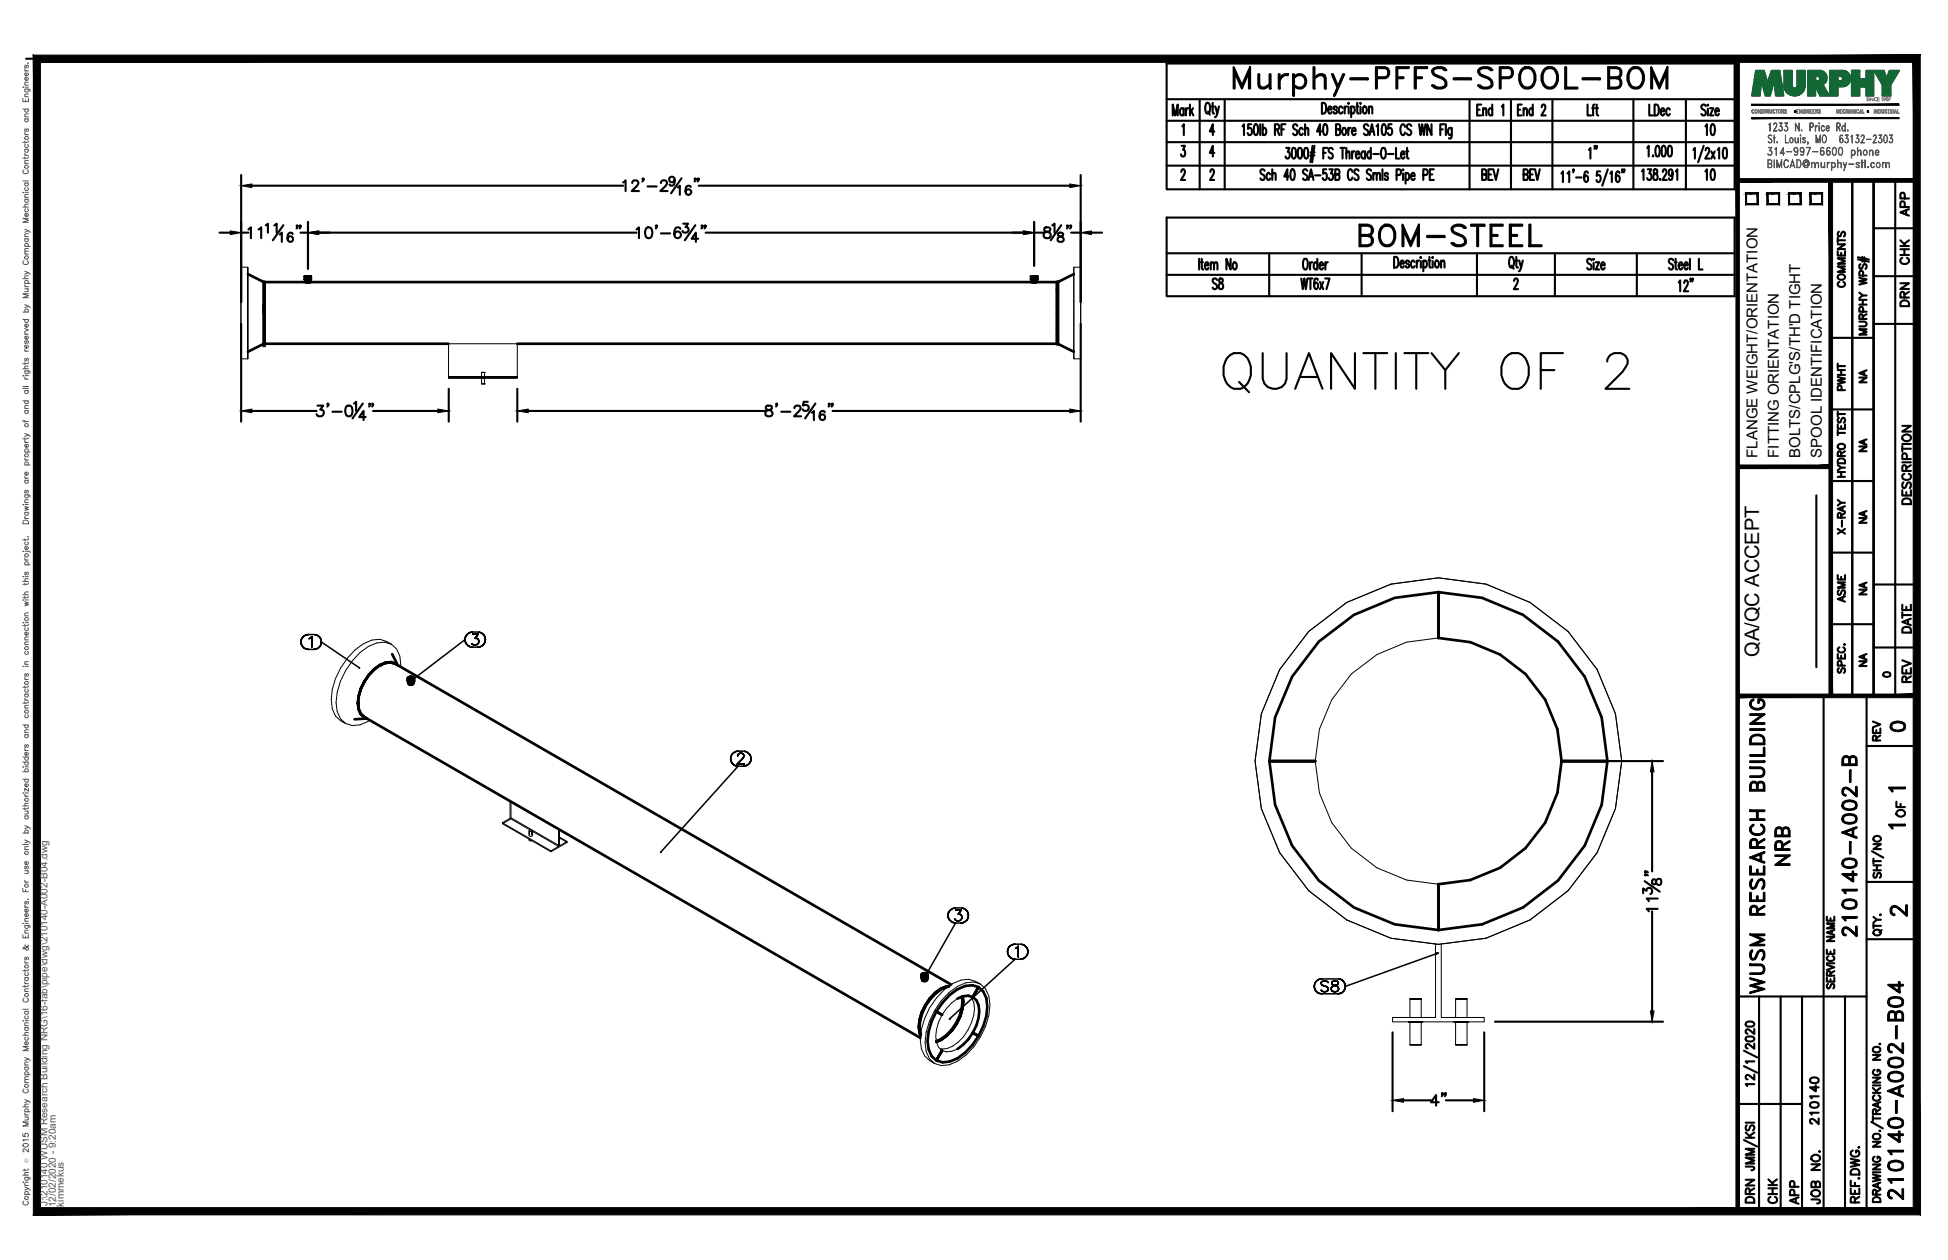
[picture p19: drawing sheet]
<svg xmlns="http://www.w3.org/2000/svg" width="432mm" height="279mm" viewBox="0 0 432 279" stroke-linecap="round" stroke-linejoin="round" font-family="sans-serif">
<defs><g id="words">
<text font-size="13.7" x="269.9" y="88.2">QUANTITY OF 2</text>
<text font-size="10.6" x="272.3" y="22.6">Murphy-PFFS-SPOOL-BOM</text>
<text font-size="8.4" x="300.2" y="55.7">BOM-STEEL</text>
<g font-size="6.6">
<text x="397.6" y="193" transform="rotate(-90 397.6 193)">NRB</text>
<text x="412.4" y="208.8" transform="rotate(-90 412.4 208.8)">210140-A002-B</text>
<text x="391.9" y="221.5" transform="rotate(-90 391.9 221.5)">WUSM RESEARCH BUILDING</text>
<text x="422.6" y="267.1" transform="rotate(-90 422.6 267.1)">210140-A002-B04</text>
</g>
<text font-size="5.7" x="417.7" y="204.3">2</text>
<g font-size="5.3">
<text x="381" y="31" transform="rotate(-90 381 31)">10</text>
<text x="381" y="41.3" transform="rotate(-90 381 41.3)">10</text>
<text x="267.4" y="65.3">S8</text>
<text x="417.7" y="163.3">0</text>
<text x="389.8" y="267.8" transform="rotate(-90 389.8 267.8)">DRN</text>
<text x="399.7" y="268.1" transform="rotate(-90 399.7 268.1)">APP</text>
</g>
<g font-size="4.9">
<text x="354.9" y="36.3" transform="rotate(-90 354.9 36.3)">1&quot;</text>
<text x="424" y="49" transform="rotate(-90 424 49)">APP</text>
<text x="424" y="59.6" transform="rotate(-90 424 59.6)">CHK</text>
<text x="409.9" y="64.9" transform="rotate(-90 409.9 64.9)">COMMENTS</text>
<text x="424" y="69.1" transform="rotate(-90 424 69.1)">DRN</text>
<text x="409.9" y="87.8" transform="rotate(-90 409.9 87.8)">PWHT</text>
<text x="424.4" y="112.9" transform="rotate(-90 424.4 112.9)">DESCRIPTION</text>
<text x="409.9" y="119.6" transform="rotate(-90 409.9 119.6)">X-RAY</text>
<text x="409.9" y="134.8" transform="rotate(-90 409.9 134.8)">ASME</text>
<text x="424.4" y="141.5" transform="rotate(-90 424.4 141.5)">DATE</text>
<text x="424.4" y="152.4" transform="rotate(-90 424.4 152.4)">REV</text>
<text x="417.7" y="165.5" transform="rotate(-90 417.7 165.5)">REV</text>
<text x="423" y="182.4" transform="rotate(-90 423 182.4)">OF</text>
<text x="403.9" y="250.5" transform="rotate(-90 403.9 250.5)">210140</text>
<text x="394.8" y="268.1" transform="rotate(-90 394.8 268.1)">CHK</text>
<text x="404.3" y="268.1" transform="rotate(-90 404.3 268.1)">JOB NO.</text>
</g>
<g font-size="4.4">
<text x="414.5" y="86.1" transform="rotate(-90 414.5 86.1)">NA</text>
<text x="414.5" y="101.2" transform="rotate(-90 414.5 101.2)">NA</text>
<text x="414.5" y="117.1" transform="rotate(-90 414.5 117.1)">NA</text>
<text x="414.5" y="133" transform="rotate(-90 414.5 133)">NA</text>
<text x="389.9" y="145.7" transform="rotate(-90 389.9 145.7)">QA/QC ACCEPT</text>
<text x="414.5" y="148.9" transform="rotate(-90 414.5 148.9)">NA</text>
</g>
<text font-size="4" x="416.3" y="151.3">0</text>
<g font-size="3.5">
<text x="417.3" y="176.7">1</text>
<text x="417.3" y="184.9">1</text>
</g>
<g font-size="3.3">
<text x="389.5" y="101.5" transform="rotate(-90 389.5 101.5)">FLANGE WEIGHT/ORIENTATION</text>
<text x="394.3" y="101.5" transform="rotate(-90 394.3 101.5)">FITTING ORIENTATION</text>
<text x="399.1" y="101.5" transform="rotate(-90 399.1 101.5)">BOLTS/CPLG'S/TH'D TIGHT</text>
<text x="403.8" y="101.5" transform="rotate(-90 403.8 101.5)">SPOOL IDENTIFICATION</text>
</g>
<g font-size="2.2" fill="#545454">
<text x="10.5" y="267.5" transform="rotate(-90 10.5 267.5)">J:\210140 WUSM Research Building NRG\16-fab\pipe\dwg\210140-A002-B04.dwg</text>
<text x="12.4" y="267.7" transform="rotate(-90 12.4 267.7)">12/02/2020 - 9:20am</text>
<text x="14.1" y="267.6" transform="rotate(-90 14.1 267.6)">kimmekus</text>
</g>
<text font-size="1.3" fill="#545454" x="6.3" y="257.9" transform="rotate(-90 6.3 257.9)">Ó</text>
</g></defs>
<!-- layer: AR-STL -->
<g fill="none" stroke="#000" stroke-width=".59">
<path d="M54.9 60.8l3.6 1.8M58.5 76.3v-6.9v6.9h.2v-6.9v6.9M58.5 62.5v6.9v-6.9h.2v6.9v-6.9M58.5 76.2l-3.6 1.8M58.7 64.5v11.7h40.7M58.7 62.6h9M67.5 61.3v.7M67.6 61.3h1.3v.7h-1.3M67.7 62l.1 .6h1v-.6M68.8 62.6h159.9M114.7 76.2h119.6M228.5 61.3v.7"/>
<path d="M228.6 61.3h1.3v.7h-1.3M228.7 62l.1 .6h.9M229.8 62l-.1 .6M229.8 62.6h4.5M234.3 62.5v13.8M234.5 62.5v2v-2h-.2v13.8h.2v-11.8v11.8M234.5 62.6v13.6l3.5 1.8M238 60.8l-3.5 1.8v13.6M79.4 155.9h.1M79.4 156h.1M80.8 159.1l.3 .1M80.8 151.1a8.5 8.5 0 0 0-1.3 6.2l.5 1 .8 .7"/>
<path d="M80.9 159.1l123.1 71.1M81.4 159.3l-2.8 .2M84.2 147.5l-1.2 .9-1.2 1.3-1 1.4M84.3 147.5h.1M85.5 147l1.1-.1 1.1 .3-1.1-.3zM85.5 147l-1.3 .5M86.9 145.1l1.3 2.4M87.7 147.3l123.1 71M88 147.4a2.95 2.95 0 0 0-3.8 .1 10.9 10.9 0 0 0-4.9 8.4 3 3 0 0 0 1.9 3.3M90.4 150.5a.79 .79 0 0 1 1.4-.1v.7a.82 .82 0 0 1-1.4-.1v-.5a.82 .82 0 0 0 1.4 .1M90.5 150.8l-.1 .2M90.5 150.5v1l.2 .3h.4l.5-.3"/>
<path d="M90.5 150.5h.1M90.6 150.4v.1M90.6 150.9a.52 .52 0 0 0 .5 .4 .52 .52 0 0 0 .5-.4M90.6 150.5l.4 .3 .5-.1M90.6 151.3l-.1 .2M90.9 150.7h.4M91.5 150.7h-.8h.1M91.5 150.2a.75 .75 0 0 0-1 .3M91.6 150.3l-.1-.1 .1 .1M91.6 150.3v.1M91.6 150.5v-.1v1.1v-.1M91.6 150.5l-.1 .2"/>
<path d="M91.6 150.5h.1M91.7 150.8l.1 .1M318.8 141.5v-10.2v10.2M318.8 141.5l7.1 .9 6.6 2.7 5.6 4.4 4.4 5.6 2.7 6.6 .9 7.1-.9 7-2.7 6.6-4.4 5.7-5.6 4.3-6.6 2.7-7.1 1M291.5 168.8h-10.1h10.1M346.1 168.8h10.2h-10.2M318.8 196.1v10.1v-10.1M204.2 216.2a.81 .81 0 0 1 1.4 0M204.3 216.6l-.1 .1M204.4 216.1v.2M204.4 216.2v1a.6 .6 0 0 0 1.1 0M204.4 216.6a.55 .55 0 0 0 .5 .4 .55 .55 0 0 0 .6-.4"/>
<path d="M204.4 216.3l.3 .2 .6-.1M204.5 217.1l-.1 .1M204.6 216.4h.7M204.7 216.5h.5M205.3 216l-.5-.1-.4 .2M205.4 216.1l-.1-.1 .1 .1M205.4 216.1h.1M205.5 216.3v-.2v1.1l-.1-.1M205.5 216.3l-.2 .1M205.5 216.2v.1M205.6 216.6v.1M205.6 216.2a.81 .81 0 0 1-1.4 0v.5a.79 .79 0 0 0 1.4 0"/>
<path d="M205.6 216.2v.5M208.6 219.3l-1.2 1-1.2 1.2-1 1.5M210.2 218.8l-1.6 .6M210.3 218.7l-1.7 .6M210.3 218.7a7 7 0 0 0-5.2 4.2M210.4 218.6a7.5 7.5 0 0 0-5.3 4.3 8 8 0 0 0-1 6.7M204.5 224.6a6.5 6.5 0 0 0-.4 4.7M205.1 222.9a7.9 7.9 0 0 0-1 6.6 7 7 0 0 1 .3-4.9M205.2 223l-.8 1.6M205.2 223h.1M205.2 223l-.7 1.6M207.4 220.2l-1.2 1.3-1 1.5"/>
<path d="M207.5 224.3l1.3 .7M208.8 232.9l-1.3 2.2 1.3-2.2M209.9 229.6l1.2-1.2 1-1.5a8.6 8.6 0 0 1-4.6 4.1M209.9 229.6l-1.3 .9-1.1 .5M210.5 220.6l1.7-1.2 1.7-.8a3.5 3.5 0 0 1 4.7 2.7 12.4 12.4 0 0 1-3.1 10.4 8.5 8.5 0 0 1-6.6 3.9l-1.4-.5-1-.9-.6-1.5a12.5 12.5 0 0 1 3-10.4zM211.9 226.9a8.3 8.3 0 0 1-4.4 4M212 226.9h.1M213.2 221a8.8 8.8 0 0 1-1.3 5.9M213.4 221a8.8 8.8 0 0 1-1.3 5.9 9 9 0 0 0 1.2-5.9 9.9 9.9 0 0 1-3.4 8.6M215.6 221.1l1.3-2.2-1.3 2.2M215.6 229l1.3 .7-1.3-.7M215.6 221.1a4.2 4.2 0 0 1 1.3 4.6l-.5 1.7-.8 1.6"/>
<path d="M215.6 221.1l-.9-.3-1.2 .1-1.3 .5M215.6 229l-.9 1.4-1.2 1.3-1.3 .9"/>
<circle cx="318.8" cy="168.8" r="37.4"/>
</g>
<g fill="none" stroke="#000" stroke-width=".34">
<path d="M58.5 76.2v.5l-.2 .2M58.7 76.2v.5l.1 .2M234.1 64.1l.2 .1v.4M234.6 64.1l-.1 .1v.4M66.7 142.4l.1 .5-.1-.5M66.8 141.8l-.1 .6 .1-.6M66.8 142.9l.2 .4-.2-.4M67 141.4l-.2 .4 .2-.4M67 143.3l.4 .4-.4-.4M67.4 141l-.4 .4 .4-.4M67.4 143.7l.5 .2-.5-.2M67.9 140.8l-.5 .2 .5-.2"/>
<path d="M67.9 143.9l.5 .1-.5-.1M68.4 140.7l-.5 .1 .5-.1M68.4 144h1.2M68.4 140.7h1.2M68.5 141.6l.3-.1-.3 .1M68.8 141.5l.3-.3-.3 .3M69.1 141.2v2.3v-2.3M69.6 144l.5-.1-.5 .1M70.1 140.8l-.5-.1 .5 .1M70.1 143.9l.5-.2-.5 .2M70.6 141l-.5-.2 .5 .2M70.6 143.7l.3-.4-.3 .4"/>
<path d="M70.9 141.4l-.3-.4 .3 .4M70.9 143.3l.3-.4-.3 .4M71.2 141.8l-.3-.4 .3 .4M71.2 142.9v-.5v.5M71.2 142.4v-.6v.6l8.5 5.7-.1-.1M103.1 141.8l.1 .6-.1-.6M103.1 141.8l-12 9.2 .1-.1M103.2 141.3l-.1 .5 .1-.5M103.2 142.4l.2 .4-.2-.4M103.4 140.8l-.2 .5 .2-.5M103.4 142.8l.3 .4-.3-.4M103.7 140.5l-.3 .3 .3-.3"/>
<path d="M103.7 143.2l.5 .2-.5-.2M104.2 140.2l-.5 .3 .5-.3M104.2 143.4l.5 .1-.5-.1M104.5 142.6l.3 .3zM104.7 140.2h-.5h.5M104.7 143.5h1.2M104.7 140.2h1.2M104.8 140.6h1.2h-1.2M104.8 142.9l.6 .1zM105.3 141.5h.4h-.4M105.7 141.5l.2 .2-.2-.2M105.8 142.9l-.4 .1 .4-.1"/>
<path d="M105.9 141.7l.1 .1-.1-.1M105.9 143.5l.6-.1-.6 .1M106 140.6l-.7 .9 .7-.9M106 142.7l-.2 .2 .2-.2M106 141.8l.1 .3-.1-.3M106.1 142.1l-.1 .6zM106.5 140.2h-.6h.6M106.5 143.4l.4-.2-.4 .2M106.9 140.5l-.4-.3 .4 .3M106.9 143.2l.4-.4-.4 .4M107.3 140.8l-.4-.3 .4 .3M107.3 142.8l.2-.4-.2 .4"/>
<path d="M107.5 141.3l-.2-.5 .2 .5M107.5 142.4l.1-.6-.1 .6M107.6 141.8l-.1-.5 .1 .5M162 168.3v.5v-.5M162 167.7v.6v-.6M162 168.8l.2 .4-.2-.4M162.2 167.2l-.2 .5 .2-.5M162.2 169.2l.4 .4-.4-.4M162.6 166.9l-.4 .3 .4-.3M162.6 169.6l.5 .2-.5-.2M163.1 166.7l-.5 .2 .5-.2M163.1 169.8l.5 .1-.5-.1"/>
<path d="M163.4 169.4h1.6h-1.6M163.5 167.6v-.1v.1M163.5 167.5l.1-.2-.1 .2M163.6 166.6l-.5 .1 .5-.1M163.6 166.6h1.2M163.6 167.3l.1-.1-.1 .1M163.7 167.2l.3-.2-.3 .2M164 167h.5h-.5M164.5 167l.2 .2-.2-.2M164.5 168.3l-1.1 1.1 1.1-1.1M164.7 167.2l.1 .1-.1-.1M164.8 168l-.3 .3 .3-.3"/>
<path d="M164.8 167.3l.1 .2-.1-.2M164.8 169.9l.5-.1-.5 .1M164.8 169.9h-1.2l-17.1 19M164.9 167.7l-.1 .3 .1-.3M164.9 167.5v.2v-.2M165.3 166.7l-.5-.1 .5 .1M165.3 169.8l.5-.2-.5 .2M165.8 166.9l-.5-.2 .5 .2M165.8 169.6l.3-.4-.3 .4M166.1 167.2l-.3-.3 .3 .3M166.1 169.2l.3-.4-.3 .4M166.4 167.7l-.3-.5 .3 .5"/>
<path d="M166.4 168.8l.1-.5-.1 .5M166.5 168.3l-.1-.6 .1 .6M146.4 189l.1-.1zM318.8 196.1v2.6zM210.2 203v.5v-.5M210.2 202.5v.5v-.5M210.2 203.5l.3 .5-.3-.5M210.5 202l-.3 .5 .3-.5M210.5 204l.3 .3-.3-.3M210.8 201.7l-.3 .3 .3-.3M210.8 204.3l.5 .3-.5-.3M211.3 201.4l-.5 .3 .5-.3"/>
<path d="M211.3 204.6l.5 .1-.5-.1M211.6 203.7l.3 .4zM211.8 201.3l-.5 .1 .5-.1M211.8 201.3h1.2M211.9 201.8h1.2h-1.2M211.9 204.1l.6 .1zM212.4 202.7h.4h-.4M212.8 202.7l.2 .1-.2-.1M212.9 204.1l-.4 .1 .4-.1M213 202.8l.1 .1-.1-.1M213 204.7l.5-.1-.5 .1M213 204.7h-1.2l-6.9 12 .1-.1"/>
<path d="M213.1 201.8l-.7 .9 .7-.9M213.1 203.9l-.2 .2 .2-.2M213.1 202.9l.1 .4-.1-.4M213.2 203.3l-.1 .6zM213.5 201.4l-.5-.1 .5 .1M213.5 204.6l.5-.3-.5 .3M214 201.7l-.5-.3 .5 .3M214 204.3l.4-.3-.4 .3M214.4 202l-.4-.3 .4 .3M214.4 204l.2-.5-.2 .5M214.6 202.5l-.2-.5 .2 .5M214.6 203.5l.1-.5-.1 .5"/>
<path d="M214.7 203l-.1-.5 .1 .5M223.3 211l.1 .5-.1-.5M223.4 210.5l-.1 .5 .1-.5M223.4 211.5l.2 .5-.2-.5M223.6 210l-.2 .5 .2-.5M223.6 212l.4 .4-.4-.4M224 209.7l-.4 .3 .4-.3M224 212.4l.5 .2-.5-.2M224.5 209.5l-.5 .2 .5-.2M224.5 212.6l.5 .1-.5-.1M225 209.4l-.5 .1 .5-.1M225 209.4h1.2"/>
<path d="M225.1 210.3l.3-.1-.3 .1M225.4 210.2l.3-.4-.3 .4M225.7 209.8v2.4v-2.4M226.2 212.7l.5-.1-.5 .1M226.2 212.7h-1.2l-14.5 13.2M226.7 209.5l-.5-.1 .5 .1M226.7 212.6l.4-.2-.4 .2M227.1 209.7l-.4-.2 .4 .2M227.1 212.4l.4-.4-.4 .4M227.5 210l-.4-.3 .4 .3M227.5 212l.3-.5-.3 .5M227.8 210.5l-.3-.5 .3 .5"/>
<path d="M227.8 211.5v-.5v.5M227.8 211v-.5v.5M291.3 218.7l.1 .5-.1-.5M291.4 218.2l-.1 .5 .1-.5M291.4 219.2l.2 .5-.2-.5M291.6 217.7l-.2 .5 .2-.5M291.6 219.7l.4 .4-.4-.4M292 217.4l-.4 .3 .4-.3M292.5 217.1l-.5 .3 .5-.3M292.8 217.9v.2v-.2M292.8 218.1l.2 .2-.2-.2M293 217.1h-.5h.5"/>
<path d="M293 218.3l.1 .1-.1-.1M293 217.1h3.6M293.1 217.6l-.3 .3 .3-.3M293.1 219.8l-.3-.2 .3 .2M293.1 218.4l.2 .2-.2-.2M293.3 218.6l.7 .2-.7-.2M293.4 217.5l-.3 .1 .3-.1M293.4 219.9l-.3-.1 .3 .1M293.9 217.5h-.5h.5M293.9 219.9h-.5h.5M294 218.8l.2 .1-.2-.1M294.2 217.6l-.3-.1 .3 .1"/>
<path d="M294.2 219.8l-.3 .1 .3-.1M294.2 218.9l.1 .1-.1-.1M294.3 219l.1 .2-.1-.2M294.4 217.9l-.2-.3 .2 .3M294.4 219.6l-.2 .2 .2-.2M294.4 219.2v.4v-.4M295.1 219.4v-.3v.3M295.1 219.1l.1-.2-.1 .2M295.2 219.7l-.1-.3 .1 .3M295.2 217.9v.2v-.2M295.2 218.1l.1 .2-.1-.2M295.2 218.9l.3-.2-.3 .2"/>
<path d="M295.3 217.6l-.1 .3 .1-.3M295.3 219.8l-.1-.1 .1 .1M295.3 218.3l.3 .1-.3-.1M295.5 218.7l.3-.1-.3 .1M295.6 218.4l.4 .2-.4-.2M295.7 217.5l-.4 .1 .4-.1M295.7 219.9l-.4-.1 .4 .1M295.8 218.6l.4-.2-.4 .2M296 218.6l.4 .1-.4-.1M296.1 219.9h-.4h.4M296.1 217.5h-.4h.4M296.2 218.4l.3-.1-.3 .1"/>
<path d="M296.4 218.7l.2 .2-.2-.2M296.5 219.8l-.4 .1 .4-.1M296.5 217.6l-.4-.1 .4 .1M296.5 218.3l.1-.2-.1 .2M296.6 219.7l-.1 .1 .1-.1M296.6 217.9l-.1-.3 .1 .3M296.6 218.9l.1 .2-.1-.2M296.6 218.1v-.2v.2M296.7 219.4l-.1 .3 .1-.3M296.7 219.1v.3v-.3M297.1 217.1h-.5h.5M297.5 217.4l-.4-.3 .4 .3"/>
<path d="M297.9 217.7l-.4-.3 .4 .3M297.9 219.7l.2-.5-.2 .5M298.1 218.2l-.2-.5 .2 .5M298.1 219.2l.1-.5-.1 .5M298.2 218.7l-.1-.5 .1 .5M318.4 211.4l.4-.1-.4 .3zM318.4 211.5l-20.2 7.2M210.5 225.9l-.1 .1zM292 220.1l.5 .2-.5-.2M292.5 220.3l.5 .1-.5-.1M293 220.4h3.6M296.6 220.4l.5-.1-.5 .1"/>
<path d="M297.1 220.3l.4-.2-.4 .2M297.5 220.1l.4-.4-.4 .4"/>
</g>
<g fill="none" stroke="#000" stroke-width=".22">
<path d="M53.4 59.3v20.3h1.5M54.9 59.3v20.3v-20.3h-1.5v20.3M238 59.3v20.3h1.6v-20.3h-1.6v20.3M239.6 59.3v20.3M99.4 76.2h15.3v7.4h-15.3h15.3v.2h-15.3zM99.4 83.8h15.3M106.7 83.8h.3zM106.7 83.8h.1M106.8 82.6h.6M106.8 85.1h.6M106.8 82.6v1M106.8 83.8v1.3"/>
<path d="M107 83.8h.4zM107.4 83.8h.1M107.4 82.6h.1M107.4 85.1h.1M107.4 82.6v1M107.4 83.8v1.3M308.3 129.5l10.5-1.4 10.6 1.4M308.3 129.5l-9.8 4.1-8.4 6.4-6.4 8.4-4.1 9.9M329.4 129.5l9.8 4.1 8.4 6.4 6.4 8.4 4.1 9.9 1.4 10.5-1.4 10.5-4.1 9.8-6.4 8.4-8.4 6.5-9.8 4.1-10.6 1.3-10.5-1.3-9.8-4.1-8.4-6.5-6.4-8.4-4.1-9.8M78.7 144.1l1.9-1.4a5 5 0 0 1 6.2 .2l-1.5-.5a9.1 9.1 0 0 0-7.2 4.1 15.7 15.7 0 0 0-3.6 9.3l.2 2 .8 1.6 1.1 1a4.9 4.9 0 0 1-3.2-5.2 15.7 15.7 0 0 1 5.3-11.1zM82 159.7a5.3 5.3 0 0 1-5.4 .7M86.8 142.9a5.2 5.2 0 0 1 2 5"/>
<path d="M279.6 158.3l-1.4 10.5 1.4 10.5M318.8 141.5l-7 .9-6.6 2.7-5.7 4.4-4.3 5.6-2.7 6.6-1 7.1 1 7 2.7 6.6 4.3 5.7 5.7 4.3 6.6 2.7 7 1M113.1 177.6v3.9M113.3 177.7v3.6l10.7 6.3 1.7-1-1.7-1M111.4 182.4v.3M113.1 181.5l-1.7 .9 10.7 6.3v.2M113.1 181.5l4.4 2.6M113.2 181.6l-1.8 1.1 10.7 6.2 3.6-2.1-1.7-1M117.3 184.2v.9zM117.3 186.1v.2v-.2M117.3 186.1v.2zM117.3 185v-.8l.2-.2 .4 .1v.2h-.6v.8"/>
<path d="M117.3 186.1v.2l.1-.1M117.3 186.1l.1 .3h.5M117.3 186.3h.1M117.4 185.1l-.2 .2 .3 .1 .5-.1-.1-.2M117.9 184.3h.1M118 184.3l5.8 3.4-1.7 1M118 184.2v.9zM118 184.2v.9M123.8 183.8v3.9M124 184v3.6M125.7 186.6v.2M209.3 219.4l1.9-1.3a5.1 5.1 0 0 1 6.1 .1l-1.5-.5a9.4 9.4 0 0 0-7.2 4.2 16 16 0 0 0-3.6 9.3l.3 2 .7 1.6 1.2 1a5.1 5.1 0 0 1-3.2-5.3 16 16 0 0 1 5.3-11.1z"/>
<path d="M217.3 218.2l1.2 1.1a9.2 9.2 0 0 1 0 8.3 15.5 15.5 0 0 1-6.3 7.7l-1.8 .8-1.8 .2-1.4-.5M318.2 209.3v16.3h-9.5v1h20.3v-1h-9.5v-16.3M212.2 221.4a10.1 10.1 0 0 0-4.6 9.8 2.52 2.52 0 0 0 3.4 1.9l1.2-.5M215 220.9a4.2 4.2 0 0 1 .8 4.3 9.9 9.9 0 0 1-5.9 7.3h-1.5M312.2 226.6h.3zM312.5 226.6h.8zM312.5 226.6v5.1h.2M312.5 221.5h2.5zM312.5 231.7h2.5zM312.5 221.5h2.5v4.1M312.7 221.5h-.2v4.1M313.3 226.6h.5z"/>
<path d="M313.8 226.6h.5zM313.8 221.5h.1M313.8 231.7h.1M314.3 226.6h.4zM314.7 226.6h.4zM315 226.6v5.1h-2.5M315.1 226.6h.2zM315.3 226.6h.1M322.3 226.6h.4zM322.7 226.6h.7zM322.7 226.6v5.1h.2M322.7 221.5h2.5z"/>
<path d="M322.7 231.7h2.5zM322.7 221.5h2.5v4.1M322.9 221.5h-.2v4.1M323.4 226.6h.5zM323.9 226.6h.5zM323.9 221.5h.1M323.9 231.7h.1M324.4 226.6h.5zM324.9 226.6h.3zM325.2 226.6h.2zM325.2 226.6v5.1h-2.5M325.4 226.6h.1"/>
</g>
<g fill="#000">
<circle cx="204.6" cy="216.4" r=".3"/>
<circle cx="205.3" cy="216.4" r=".3"/>
</g>
<!-- layer: PS-BDR -->
<g fill="#000" stroke="#000" stroke-width=".22">
<path d="M388.3 26.1v.2l32.6-.2zM388.3 26.3l32.6-.2v.2z"/>
<path d="M388.3 23.1v.3l32.6-.3zM388.3 23.4l32.6-.3v.3z"/>
<path d="M7.4 12.2v257.2l1.6-1.6zM7.4 12.2l1.6 1.6v254zM7.4 12.2l1.6 1.6 416.6-1.6zM9 13.8l416.6-1.6-1.5 1.6zM425.6 12.2l-1.5 1.6 1.5 255.6zM424.1 13.8l1.5 255.6-1.5-1.6zM7.4 269.4h418.2l-1.5-1.6zM9 267.8h415.1l-416.7 1.6z"/>
</g>
<!-- layer: PS-BDR-T -->
<g fill="none" stroke="#000" stroke-width=".47">
<path d="M415.3 40v114.3h-4.7v-114.2v114.2h-4.8v-114.2M387 42.9h2.6v2.4h-2.6zM391.8 42.9h2.6v2.4h-2.6zM396.6 42.9h2.5v2.4h-2.5zM401.3 42.9h2.6v2.4h-2.6zM411.8 57.5l2.5 .5M411.8 57.1l2.5 .5M412.4 58.6a.59 .59 0 0 0-.3 .5 .59 .59 0 0 0 .4 .5l.3-.1 .3-.8 .4-.1a.64 .64 0 0 1 0 1M412.8 57v1M413.3 57.1v1M405.8 74.9h9.5M412.1 71.3l1.4 .1a.52 .52 0 0 1 .2 .6 .52 .52 0 0 1-.4 .4h-1.2"/>
<path d="M412.1 61.6l1.7 .4-1.7 .3 1.7 .4-1.7 .4M412.1 67.5h1.7M412.1 66.5h1.7M412.1 64.9l.8 .6M412.9 70.7l-.1-.9-.4-.1-.3 .3v.7h1.7M412.9 66.5v1M413 69.1l-.1-.9-.5-.1-.3 .3v.7h1.7M413 61.1l-.1-.9-.5-.1-.3 .3v.7h1.7M413.8 73h-1.7l1.7 .6-1.7 .6h1.7M413.8 65.5h-.9l-.8 .6M413.8 69.7l-.9 .5M405.8 90.8h9.5"/>
<path d="M407.4 94.1v1h1.6v-1M407.4 96h1.6M407.4 91.3v1.1M407.4 95.4v1.1M407.4 91.8h1.6M407.4 98.7a.79 .79 0 0 1 1-.3 .79 .79 0 0 1 .5 .9 .78 .78 0 0 1-1 .3 .78 .78 0 0 1-.5-.9zM407.6 92.7a.59 .59 0 0 0-.3 .5 .59 .59 0 0 0 .4 .5l.3-.1 .3-.8 .4-.1a.65 .65 0 0 1 0 1M408.1 94.5v.6M402.6 109.8v38.1M405.8 106.7h9.5M407.4 105.7h1.6M407.4 104.7h1.6"/>
<path d="M407.4 103.1l.7 .6M407.4 102a.9 .9 0 0 1 1.6 .2v.5h-1.6zM408.1 101.1l-.1-.9-.3-.1-.3 .3v.7h1.6M408.1 104.7v1M409 103.7h-.9l-.7 .6M409 100.1l-.9 .5M405.8 122.5h9.5M405.8 138.4h9.5M407.4 145v1h1.6v-1M407.6 148.2a.59 .59 0 0 0-.3 .5 .59 .59 0 0 0 .4 .5l.3-.2 .3-.7 .4-.1a.65 .65 0 0 1 0 1M407.7 143.5a.59 .59 0 0 0-.3 .7 .59 .59 0 0 0 .6 .5h.4a.59 .59 0 0 0 .6-.5 .59 .59 0 0 0-.4-.7M408.1 145.4v.6"/>
<path d="M408.2 147.6l-.1-.9-.4-.2-.3 .4v.7h1.6M408.8 142.9h.2z"/>
</g>
<!-- layer: PS-DIM -->
<g fill="none" stroke="#000" stroke-width=".47">
<path d="M5.8 13h419M53.5 38.8v28.2M142.6 39.7l-.1 .1-.1-.1h.2l-.2 .5M149.5 39.8a.62 .62 0 0 1-.8 .5 .62 .62 0 0 1-.2-.9 .62 .62 0 0 1 1 0 1.44 1.44 0 0 1-.5 1.8l-.5-.1-.1-.2M151.1 39.5l-2.4 3.4M154.2 39.7l-.1 .1-.1-.1h.2l-.2 .5M154.9 39.7l-.1 .1-.2-.1h.3l-.3 .5M239.6 38.8v28.2M48.7 51.6h2.3M53.5 51.6h1.6M55.1 50.9l.5-.5v2.4M55.8 41.2h82.3"/>
<path d="M57.3 50.9l.6-.5v2.4M58.9 50l.5-.4v2M60.8 50l.5-.4v2M62 52l.5-.4v2M62.8 49.9l-2.3 3.4M64.9 51.9a.54 .54 0 0 0-.9-.2 1.21 1.21 0 0 0 .3 1.9 .62 .62 0 0 0 .7-.5 .62 .62 0 0 0-.6-.7 .62 .62 0 0 0-.7 .5M65.9 50.1v.1l-.2-.1h.2l-.2 .6M66.6 50.1l-.1 .1-.1-.1h.2l-.2 .6M66.6 51.6h1.7M68.3 49.2v10.4M70.6 51.6h70.5M138.1 40.5l.6-.5v2.4"/>
<path d="M140.2 40.6v-.4l.4-.2 .7 .1a.55 .55 0 0 1 .1 .8l-1.4 1.5h1.6M141.1 50.9l.5-.5v2.4M143.3 50.5a.75 .75 0 0 1 1.2 .4 1.94 1.94 0 0 1-.2 1.8 .75 .75 0 0 1-1.2-.3 1.91 1.91 0 0 1 .2-1.9zM143.5 41.3h2.1M145.6 50.1l-.1 .1-.1-.1h.2l-.2 .6M146.5 40.6l.1-.4 .3-.2 .7 .1a.55 .55 0 0 1 .1 .8l-1.3 1.5h1.6M146.5 51.8h2M150.2 41.6l.5-.4v2M150.8 50.7a.69 .69 0 0 0-1-.2 1.45 1.45 0 0 0 .3 2.3 .74 .74 0 0 0 .8-.7 .74 .74 0 0 0-.6-.8 .74 .74 0 0 0-.8 .7M151.5 49.6h1l-.5 .8a.64 .64 0 0 1 .7 .7 .64 .64 0 0 1-.9 .5l-.3-.1-.2-.3M153.1 41.5l-.1-.2a.64 .64 0 0 0-1 .3 1.2 1.2 0 0 0 .6 1.6 .63 .63 0 0 0 .6-.6 .63 .63 0 0 0-.6-.6 .63 .63 0 0 0-.6 .5M154.1 49.9l-2.3 3.4"/>
<path d="M154.8 52.9h-1.5l.9-1.3v2M154.9 41.2h82.2M155.7 50.1l-.1 .1-.1-.1h.2l-.2 .6M156.4 50.1l-.1 .1-.1-.1h.2l-.2 .6M156.4 51.6h70.5M229.2 49.2v9.7M229.2 51.6h2.1M231.5 50.5a.51 .51 0 0 0 .3 .8 .84 .84 0 0 1 1 .4 .84 .84 0 0 1-.1 1 .92 .92 0 0 1-1.4-.3 .93 .93 0 0 1 1.2-1.1 .48 .48 0 0 0 .2-.8l-.3-.1zM233.2 50l.6-.4v2M234.6 51.7a.42 .42 0 0 0 .2 .7 .72 .72 0 0 1 .8 .3 .72 .72 0 0 1 0 .8l-.7 .1-.4-.1a.74 .74 0 0 1 .1-.8 .74 .74 0 0 1 .8-.3 .42 .42 0 0 0 .2-.7l-.3-.1zM235.2 49.9l-2.3 3.4M236.7 50.1l-.1 .1-.1-.1h.2l-.2 .6"/>
<path d="M237.4 50.1l-.1 .1-.1-.1h.2l-.2 .6M237.4 51.6h2.2M241.9 51.6h2.4M53.5 71.8v21.7M239.6 71.8v21.7M55.8 91.1h14.4M70.4 89.9h1.3l-.7 .9a.78 .78 0 0 1 .8 .9 .78 .78 0 0 1-1.1 .6l-.3-.1-.2-.4M72.8 89.6h-.3l.2-.1 .1 .1-.3 .6M73.7 91.3h2M76.9 90a.83 .83 0 0 1 1.1 .4 1.91 1.91 0 0 1-.2 1.8 .75 .75 0 0 1-1.1-.4 1.94 1.94 0 0 1 .2-1.8zM78.5 89.5l.4-.4v2M80.4 89.5l-2.3 3.3"/>
<path d="M81.1 92.5h-1.5l1-1.4v2.1M82 89.6h-.2l.1-.1 .1 .1-.2 .6M82.7 89.6h-.2l.1-.1 .1 .1-.2 .6M82.7 91.1h14.4M99.5 86.2v7.3M114.7 86.2v7.3M117.1 91.1h52.6M169.9 90l-.2 .5a1.26 1.26 0 0 0 1.2 .5 .67 .67 0 0 1 .3 .8 .67 .67 0 0 1-.5 .5l-.8-.1a.71 .71 0 0 1-.2-.8 .71 .71 0 0 1 .6-.4l.5-.2a.51 .51 0 0 0 .2-.8zM172.2 89.6h-.2l.1-.1 .1 .1-.2 .6M173.2 91.3h2M176.1 90.5l.1-.3a.81 .81 0 0 1 1-.2l.2 .2a.78 .78 0 0 1-.3 1l-1.1 1.1h1.6M179.1 89.1h-1l-.1 .8a.73 .73 0 0 1 1.1 0 .73 .73 0 0 1-.1 1.1 .73 .73 0 0 1-1.1-.3"/>
<path d="M179.9 91.5l.5-.4v2.1M180.7 89.5l-2.2 3.3M182.8 91.4a.59 .59 0 0 0-.8-.2 1.21 1.21 0 0 0 .3 2 .63 .63 0 0 0 .6-.6 .63 .63 0 0 0-.6-.7 .63 .63 0 0 0-.6 .6M183.9 89.6h-.2l.1-.1 .1 .1-.2 .6M184.6 89.6h-.3l.2-.1 .1 .1-.3 .6M184.6 91.1h52.5M348.5 168.8h20.1M366.2 171.1v22.1M364.2 198.1v-1.1l.8 .6a.64 .64 0 0 1 .7-.7 .64 .64 0 0 1 .5 .9l-.1 .3-.3 .1M364.6 195.4l3.3 2.3M364.7 193.9l.1 .1-.1 .1v-.2l.6 .2M364.7 193.2l.1 .1-.1 .1v-.2l.6 .2"/>
<path d="M366.3 195.1a.72 .72 0 0 0 .2 1l.4-.1 .1-.2a.72 .72 0 0 1 .3-.8 .72 .72 0 0 1 .9 .1v.6a.57 .57 0 0 1-.6 .6 .57 .57 0 0 1-.5-.6l-.1-.4a.42 .42 0 0 0-.7-.2zM367.4 199.2h-2.4l.5 .6M366.2 202.1v22.1M367.4 201.5h-2.4l.5 .6M308.7 228.9v17.5M329 228.9v17.5M331.4 226.6h37.2M311.1 244h6.1M318.9 244.4h-1.7l1.1-1.6v2.4M319.8 242.5l-.1 .1-.1-.1h.2l-.2 .6M320.5 242.5l-.1 .1-.1-.1h.2l-.2 .6M320.5 244h6.1"/>
</g>
<!-- layer: 0 -->
<g fill="none" stroke="#000" stroke-width=".47">
<path d="M415.3 40v114.3M420.1 40v114.3M415.3 50.6h9.5M415.3 61.2h9.5M415.3 71.8h9.5M415.3 129.6h9.5M415.3 143.6h9.5M386.6 236.4l2.9 1.5M386.6 233l2.9 1.5M387 230l.8-.2a.85 .85 0 0 1 1.1 .6 1.14 1.14 0 0 1-1.9 0zM387 226.8a1.29 1.29 0 0 1 1.9 .2v.2a1.4 1.4 0 0 1-1.9 .2zM388.9 238.3v1.1l-1-.8-.6-.2-.3 .1v.5l.4 .3"/>
<path d="M388.9 235.4h-1.9l.3 .3M388.9 231.4v1.2l-1-.8-.6-.3-.3 .2v.5l.4 .3M388.9 228.2v1.1l-1-.8-.6-.3-.3 .2v.5l.4 .3M386.6 252.8l2.9 1.4M387 258.7h1.6l.3 .5-.3 .2-.4 .1M387 252.3h1.9M387 251.1l1.2 1.2M387 248.9h1.9M387.2 249.5a.64 .64 0 0 0-.3 .7 .64 .64 0 0 0 .5 .5l.3-.2 .3-.8 .6-.2a.67 .67 0 0 1 0 1.2M388.9 256.7h-1.9l1.9 .7-1.9 .6h1.9M388.9 254.7h-1.9l1.9 .7-1.9 .7h1.9M388.9 240.4h-1.9l.3 .4"/>
<path d="M388.9 251.1l-1.1 .8"/>
</g>
<g fill="#000" stroke="#000" stroke-width=".22">
<path d="M384.8 13l.8 255.6v-255.6zM384.8 13l.8 255.6h-.8z"/>
<path d="M385.2 39.6v.8l39.6-.8zM385.2 40.4l39.6-.8v.8z"/>
<path d="M424.5 40l.8 114.3v-114.3zM424.5 40l.8 114.3h-.8z"/>
<path d="M385.2 153.9v.8l39.6-.8zM385.2 154.7l39.6-.8v.8z"/>
</g>
<!-- layer: PS-LOGO -->
<g fill="none" stroke="#545454" stroke-width=".22">
<path d="M5.1 19.3h.1zM5.5 19.8h.9l.2 .1v.4M5.5 15.3v.3l.3 .1M5.5 18.9h.8M5.5 15.7h.8M5.5 19.3h.8M5.7 19.8a.38 .38 0 0 0-.1 .5 .38 .38 0 0 0 .6 0 .38 .38 0 0 0-.1-.5M5.7 14.4l-.2 .3v.3h.3l.1-.4 .2-.2 .2 .3-.2 .4M6.1 17.2a.38 .38 0 0 1 .1 .5 .38 .38 0 0 1-.6 0 .38 .38 0 0 1 .1-.5h.1v.7M6.1 16.2a.38 .38 0 0 1 .1 .5 .38 .38 0 0 1-.6 0 .38 .38 0 0 1 .1-.5h.1v.6M6.2 13.9v.1zM6.3 18.2l-.8 .1v.3l.2 .3"/>
<path d="M5.1 21.8v.7h1.2v-.7M5.1 24.2h1.2M5.4 37.7a.43 .43 0 0 0-.3 .5 .43 .43 0 0 0 .4 .3h.3a.43 .43 0 0 0 .5-.3 .43 .43 0 0 0-.3-.5M5.5 34v.3l.3 .1M5.5 29.4v.3l.3 .2M5.5 31.3v.4M5.5 34.8v.4M5.5 36.2h.8M5.5 34.4h.8M5.5 33.1h.8M5.5 29.9h.8M5.5 26.4h.8"/>
<path d="M5.5 25.9h.8M5.5 21.4h.8M5.7 33.1a.38 .38 0 0 0-.1 .5 .38 .38 0 0 0 .6 0 .38 .38 0 0 0-.1-.5M5.7 32a.4 .4 0 0 0-.1 .6 .4 .4 0 0 0 .6 0 .4 .4 0 0 0-.1-.6M5.7 28.6l-.2 .2v.3h.3l.1-.4 .2-.1 .2 .2-.2 .4M5.7 26.4a.38 .38 0 0 0-.1 .5 .38 .38 0 0 0 .6 0 .38 .38 0 0 0-.1-.5M5.7 24.2a.38 .38 0 0 0-.1 .6 .38 .38 0 0 0 .6 0 .38 .38 0 0 0-.1-.6M5.7 22.1v.4M6.3 35.6h-.8v.3l.2 .3M6.3 34.8l-.3 .3h-.9M6.3 31.3l-.3 .3h-.9M6.3 25.3h-.8v.3l.2 .3"/>
<path d="M6.3 20.9h-.8v.3l.2 .2M391.9 34.2l.2 .2M392 36.3l.6-.1v-.6l-.6-.1v1.6l.6-.1v-.6h-.6M392.1 30a.44 .44 0 0 1 .7 .2 .38 .38 0 0 0-.6-.2 .38 .38 0 0 0-.1 .5l.4 .3a.46 .46 0 0 1 .2 .7 .46 .46 0 0 1-.7-.1 .41 .41 0 0 0 .6 .1 .41 .41 0 0 0 0-.6l-.6-.4zM392.3 33.3a.53 .53 0 0 1 .5 .8 .53 .53 0 0 1-.9 0 .47 .47 0 0 0 .7 .2l.2-.3M392.4 27.2l-.1 1.9v-1.7l-.2 .2zM392.4 36.3l.3 .1v.6l-.8 .2v-1.8l.8 .2v.6l-.3 .2M392.5 33.4a.51 .51 0 0 1 .3 .5 .51 .51 0 0 1-.3 .5M392.7 32.8l-.7-.1h.8l-.5 .7M392.7 32.7l-.5 .7 .4 .1 .2 .3M393.1 30.5l.4 .1zM393.1 29l.8 .1h-.8l.7-1.3-.2-.5h-.2l-.3 .4 .1-.3a.39 .39 0 0 1 .6 0 .39 .39 0 0 1 0 .5l-.7 1.2"/>
<path d="M393.3 35.4v1.8zM393.3 29.9v1.8zM393.4 33l.4-.3v1.7l-.1-1.6zM393.9 35.4l.5 1.5 .6-1.5v1.8l-.1-1.4-.5 1.4-.5-1.4v1.4zM393.9 31.4l.1 .3zM393.9 31.5l.1 .1zM394.4 28.8l.1 .2M394.7 27.9a.55 .55 0 0 1 .4 .7 .55 .55 0 0 1-.7 .4l-.1-.3 .4 .3 .3-.4M394.7 33.9l.9 .1h-1l.7-1.3v1.7v-1.5l-.6 1.1M394.8 28l.2 .5-.2 .5M395 27.3l-.6-.1h.6l-.3 .8M395 27.2l-.4 .8 .4 .1v.3"/>
<path d="M395.5 28.8l.2 .2M395.7 35.5a.47 .47 0 0 1 .7 .3l-.3-.3h-.3a1.08 1.08 0 0 0 0 1.6h.3l.3-.3a.44 .44 0 0 1-.4 .4 .44 .44 0 0 1-.5-.4l-.1-.7zM395.8 29.9v1.7l.7 .1h-.7zM395.8 27.9a.55 .55 0 0 1 .5 .7 .55 .55 0 0 1-.7 .4l-.1-.3 .4 .3 .4-.4M396 28l.3 .5-.3 .5M396 33.6l1.2 .1zM396.2 27.3l-.6-.1h.7l-.5 .8M396.2 27.2l-.4 .8 .3 .1 .2 .3M396.9 30.6a.57 .57 0 0 1 .7 .4 .57 .57 0 0 1-.4 .7l-.3-.1-.2-.4zM396.9 36.8h.8M397 30.6a.52 .52 0 0 1 .4 .5 .52 .52 0 0 1-.4 .5l-.2-.4zM397 36.7h.7"/>
<path d="M397.3 35.4l.6 1.8-.6-1.5-.5 1.5zM397.7 33.3l.3 .4 .3-.1 .2-.3M397.7 33.1l.3-.3h.3l.2 .3M397.8 34.3h.5M397.9 30.5l.1 1 .3 .1 .3-.2-.3 .3-.3-.1-.1-.2zM398 27.2l.8 1.6v-1.6v1.9l-.8-1.6v1.6zM398 32.8l-.3 .4 .3 .5M398.2 32.8a1.22 1.22 0 0 1 .1 1.6M398.3 35.4h.5a1.05 1.05 0 0 1 0 1.8h-.5zM398.3 35.5a.84 .84 0 0 1 .9 .5 .84 .84 0 0 1-.2 .9l-.7 .2zM398.5 33.5l-.2 .2a.49 .49 0 0 1-.6-.2 .49 .49 0 0 1 .1-.6 .49 .49 0 0 1 .7 0v.4a.81 .81 0 0 1-.5 1.1l-.3-.2 .1 .2M398.5 33.3l-.3 .4"/>
<path d="M398.6 30.5v1.2zM399 30l.1-.1v.3zM399.1 33.3l.3 .4 .3-.1 .1-.3M399.1 33.1l.3-.3h.3l.1 .3M399.1 30h.1M399.1 30.5v1.2zM399.1 34.3h.6M399.4 28.8v.3l-.1-.1zM399.4 28.9h.1M399.4 32.8a.51 .51 0 0 0-.3 .4 .51 .51 0 0 0 .3 .5M399.5 32.8a1.22 1.22 0 0 1 .1 1.6M399.6 31.5h.6"/>
<path d="M399.6 30.8l.6 .6-.2 .3-.4-.1v-.2l.1 .2M399.6 30.7h.6M399.7 30.6v.3M399.8 33.5l-.1 .2a.5 .5 0 0 1-.7-.5 .5 .5 0 0 1 .7-.4l.2 .5a.83 .83 0 0 1-.5 1.1l-.3-.2 .1 .2M399.8 33.3l-.3 .4M399.9 35.6a.74 .74 0 0 1 1 .2 .74 .74 0 0 1-.1 1l-.1-1 .1 .9a.68 .68 0 0 0-.3-1.2 .68 .68 0 0 0-.8 .9 .66 .66 0 0 0 .4 .7 .66 .66 0 0 0 .7-.2 .7 .7 0 0 1-.9 .1 .7 .7 0 0 1-.2-.8zM400 36l.2-.2 .4 .1 .1 .2-.5-.2-.2 .3 .1 .4 .4 .1 .2-.2-.1 .2-.4 .1-.2-.2zM400.1 30.6l.1 .2-.2-.3-.4 .1v.2l.6 .5M400.1 31.2v.4M400.7 31.5h.1M400.8 31.9l-.1-.5 .1 .4-.2 .2M400.8 31.7v.1"/>
<path d="M401.3 28.1l.6-.1v-.6l-.6-.1-.1 1.8v-1.9h.5l.2 .4v.4l-.2 .2h-.4M401.3 32.7l-.7 1.7 .7-1.7h-.9l.9 .1M401.6 36v1.2zM401.8 33.6l1.2 .1zM401.8 36.1h.5l.1 1.1-.2-1-.3-.1-.3 .3zM402.4 27.8v1.3zM402.5 29.9l.5 1.5 .5-1.5v1.8l-.1-1.4-.4 1.4-.4-1.4-.1 1.4zM402.6 36.1h.4l.1 1.1-.1-1-.3-.1-.3 .3zM402.6 27.9l.3-.1-.3 .2-.2 .4zM403.2 27.2l.1 .1v.2zM403.2 27.3h.1M403.2 27.8l.1 1.3z"/>
<path d="M403.5 34l.4 .4 .3-.1 .1-.3M403.5 33.8l.4-.4 .3 .1 .1 .3M403.6 36l.2 1 .3 .1 .3-.2-.3 .3-.4-.1zM403.7 32.8h.5M403.8 32.8l-.2 .2a1.17 1.17 0 0 0 .2 1.4M403.8 27.9l.4-.1 .2 .4-.2-.3a.54 .54 0 0 0-.4 .6 .54 .54 0 0 0 .4 .5l.2-.3-.2 .4h-.2l-.3-.5zM403.8 33.4l-.3 .5M404.1 33.4l.2 .5-.2 .5M404.1 30l.2-.1a.95 .95 0 0 1 .6 .9 .95 .95 0 0 1-.6 .9 1.24 1.24 0 0 1-.2-1.7zM404.1 30.1l.2-.1a.87 .87 0 0 1 .5 .8 .87 .87 0 0 1-.5 .8 1.19 1.19 0 0 1-.2-1.5zM404.2 32.8l.1 .1-.4-.2a1.42 1.42 0 0 0-.2 1.7 .49 .49 0 0 0 .6-.2 .49 .49 0 0 0-.1-.7 .49 .49 0 0 0-.7 .1M404.4 36l.1 1.2z"/>
<path d="M404.8 28.4h.6l-.2-.5a.54 .54 0 0 0-.4 .6 .54 .54 0 0 0 .4 .5l.2-.3-.2 .4a.63 .63 0 0 1-.4-.6 .63 .63 0 0 1 .4-.7l.3 .7h-.7M404.9 34l.3 .4 .3-.1 .2-.3M404.9 33.8l.3-.4 .3 .1 .2 .3M405 36l.1 1.2zM405.1 32.8h.5M405.1 32.8l-.1 .2a1.17 1.17 0 0 0 .2 1.4M405.2 33.4l-.3 .5M405.3 36.1l.3-.1-.5 .5zM405.4 33.4l.3 .5-.3 .5M405.5 32.8l.2 .1a.36 .36 0 0 0-.6-.1l-.2 .6v.8l.2 .2a.49 .49 0 0 0 .6-.2 .49 .49 0 0 0-.1-.7 .49 .49 0 0 0-.7 .1M406 36v1.8zM406.2 36.1a.53 .53 0 0 1 .7 .5 .53 .53 0 0 1-.7 .5l-.2-.2 .3 .2a.51 .51 0 0 0 .5-.5 .51 .51 0 0 0-.5-.5l-.3 .2z"/>
<path d="M406.3 32.8l.4-.1a1.13 1.13 0 0 1 0 1.7h-.1a1.28 1.28 0 0 1-.3-1.6zM406.3 34.3h.6M406.3 32.8h.6M406.4 32.8l-.2 .6 .2 1M406.8 32.8l.2 .6-.2 1M407.2 28.1l.6-.1v-.6l-.6-.1-.1 1.8v-1.9l.7 .1 .1 .7-.3 .2h-.4M407.3 35.4l.1 1.8zM407.5 28.2l.4 .9-.3-.9M407.6 36.1h.5l.1 1.1-.2-1-.3-.1-.3 .3zM407.7 32.8l.3-.1a1.13 1.13 0 0 1 0 1.7h-.1a1.28 1.28 0 0 1-.2-1.6zM407.7 34.3h.5M407.7 32.8h.5"/>
<path d="M407.8 32.8l-.2 .6 .2 1M407.8 31.3l.3 .3 .4-.3M407.8 31l.3-.3 .4 .3M408 30.1h.4M408 30l-.1 .3a1.28 1.28 0 0 0 .2 1.3M408.1 30.7l-.3 .4M408.2 32.8l.2 .6-.2 1M408.2 30.7l.3 .4-.3 .5M408.4 30l.1 .2a.33 .33 0 0 0-.5-.2l-.2 .7 .2 .9a.48 .48 0 0 0 .5-.5 .48 .48 0 0 0-.5-.4l-.2 .1M408.5 27.9l.3-.1 .2 .3-.2-.2a.54 .54 0 0 0-.5 .6 .54 .54 0 0 0 .5 .5l.2-.2-.2 .3-.5-.3zM409 27.2l.1 1.9zM409 37l-.5-1 .5 1.2"/>
<path d="M409 31.4l.1 .2M409.2 30.7l.4 .1 .1 .2M409.3 30.6a.53 .53 0 0 1 .4 .6 .53 .53 0 0 1-.7 .4v-.2a.36 .36 0 0 0 .6 .1l.1-.2M409.3 36l-.6 1.8zM409.4 30.7l.3 .4-.3 .5M409.6 28.8v.3zM409.6 28.9v.1zM409.6 30l-.6-.1h.7l-.4 .8M409.6 29.9l-.4 .8M409.8 36.4h1.1zM410.4 33.3v1.7zM410.6 33.3a.53 .53 0 0 1 .7 .6 .53 .53 0 0 1-.7 .5l-.2-.2 .3 .2a.51 .51 0 0 0 .5-.5 .51 .51 0 0 0-.5-.6l-.3 .2z"/>
<path d="M410.6 29.9l-.1 1.8v-1.6l-.2 .2zM411.3 31.4l.2 .2M411.5 37h.6M411.5 36.4l.6 .3v.2a.38 .38 0 0 1-.3 .3 .38 .38 0 0 1-.4-.3l.2 .2M411.5 36.2h.6M411.6 36.1v.3M411.6 30.6a.52 .52 0 0 1 .5 .6 .52 .52 0 0 1-.7 .4l-.1-.2a.36 .36 0 0 0 .6 .1l.2-.2M411.7 32.7l.1 1.7zM411.8 30.7l.3 .4-.1 .3-.2 .2M412 36.1l.1 .2a.38 .38 0 0 0-.3-.3 .38 .38 0 0 0-.4 .3l.7 .5M412 36.7v.4M412 33.3h.5v1.1v-.8l-.2-.3-.5 .3z"/>
<path d="M412 30l-.6-.1h.7l-.5 .8M412 29.9l-.4 .8 .3 .1 .2 .2M412.5 36l.5 .1zM412.5 31.6l.8 .1h-.8l.7-1.3-.2-.4h-.2l-.3 .3 .1-.2a.39 .39 0 0 1 .6-.1 .39 .39 0 0 1 0 .6l-.7 1.1M412.7 35.4l.1 1.8zM413.2 33.3a.54 .54 0 0 1 .7 .6 .54 .54 0 0 1-.7 .5l-.2-.5zM413.4 35.4l.1 1.8zM413.7 30.8l1 .1zM414 36.9l.2 .1-.1 .2zM414 37l.1 .1zM414.4 33.3v1.1zM414.6 33.3h.5l.1 1.1-.1-1-.3-.1-.4 .3z"/>
<path d="M414.7 36.3l.3-.3 .4 .1v.3v-.2a.46 .46 0 0 0-.7 .4 .46 .46 0 0 0 .7 .4v-.1l-.2 .3a.59 .59 0 0 1-.5-.3 .59 .59 0 0 1 0-.6zM415.2 31.6l.8 .1h-.9a1.94 1.94 0 0 0 .8-1.4l-.2-.3h-.3l-.2 .3 .1-.2 .4-.2 .2 .5-.7 1.3M415.7 33.8h.7l-.2-.5a.48 .48 0 0 0-.5 .6 .48 .48 0 0 0 .6 .4l.1-.2-.1 .3a.53 .53 0 0 1-.6-.5 .53 .53 0 0 1 .6-.6l.2 .6h-.8M416 36.3l.1-.2a.53 .53 0 0 1 .7 .5 .53 .53 0 0 1-.7 .5l-.1-.2zM416.4 31.4l.2 .2M416.7 30.6a.53 .53 0 0 1 .5 .6 .53 .53 0 0 1-.7 .4l-.2-.2 .5 .2 .3-.3M416.9 30.7l.2 .4-.2 .5M417.1 30l-.6-.1h.6l-.4 .8M417.1 29.9l-.5 .8 .4 .1 .1 .2M417.3 36l.1 1.2zM417.5 36.1h.5l.1 1.1-.1-.8-.2-.3-.4 .3zM417.7 30l.3-.1a1.32 1.32 0 0 1 0 1.8l-.3-.1-.2-.7z"/>
<path d="M417.7 31.5h.5M417.7 30.1h.5M417.8 30l-.2 .7 .2 .9M418.2 30l.1 .7-.1 .9M418.3 36.1h.4l.1 1.1-.1-1-.3-.1-.3 .3zM418.8 31.4l.2 .2M419.1 30.6a.53 .53 0 0 1 .4 .6 .53 .53 0 0 1-.7 .4v-.2a.36 .36 0 0 0 .6 .1l.1-.2M419.3 30.7l.2 .4-.2 .5M419.4 30l-.6-.1h.7l-.4 .8M419.4 29.9l-.4 .8 .4 .1 .1 .2M5.1 42.7h.1zM5.1 45.9h1.2"/>
<path d="M5.1 40.1h1.2M5.4 57.8a.43 .43 0 0 0-.3 .5 .43 .43 0 0 0 .4 .4h.3a.43 .43 0 0 0 .5-.4 .43 .43 0 0 0-.3-.5M5.5 50.8l.8 .4-.8 .3M5.5 56.3h.8M5.5 54.6h1.2M5.5 52.9h.8M5.5 52.5h.8M5.5 44.2h.8M5.5 43.8h.8M5.5 40.6h.8M5.5 42.7h.8M5.7 54.6a.38 .38 0 0 1-.1-.5 .38 .38 0 0 1 .6 0 .38 .38 0 0 1-.1 .5"/>
<path d="M5.7 52.9a.38 .38 0 0 0-.1 .6 .38 .38 0 0 0 .6 0 .38 .38 0 0 0-.1-.6M5.7 46.3a.38 .38 0 0 0-.1 .6 .38 .38 0 0 0 .6 0 .38 .38 0 0 0-.1-.6M5.7 44.2a.38 .38 0 0 0-.1 .5 .38 .38 0 0 0 .6 0 .38 .38 0 0 0-.1-.5M5.7 41.6a.38 .38 0 0 0-.1 .6 .38 .38 0 0 0 .6 0 .38 .38 0 0 0-.1-.6M5.7 40.6a.38 .38 0 0 0-.1 .5 .38 .38 0 0 0 .6 0 .38 .38 0 0 0-.1-.5M6.1 47.3a.38 .38 0 0 1 .1 .6 .38 .38 0 0 1-.6 0 .38 .38 0 0 1 .1-.6h.1v.7M6.3 55.7l-.8 .1v.2l.2 .3M6.3 55.1h-.8v.3l.2 .3M6.3 51.8l-.8 .1v.3l.2 .3M6.3 51.2l.4 .4M6.3 48.4h-1.2l1.2 .4-1.2 .5h1.2M6.3 45.3h-.8v.3l.2 .3"/>
<path d="M6.3 43.1l-.8 .1v.3l.2 .3M5.1 70.9h1.2M5.1 69.2h1.2M5.1 61.8h1.2M5.5 77.4v.3l.3 .2M5.5 73.7v.2l.3 .2M5.5 72.8l.8 .4-.8 .3M5.5 67.5l.8 .4-.8 .3M5.5 63.1v.3l.3 .2M5.5 60.1l.8 .4-.8 .3M5.5 77.9h.8M5.5 74.1h.8"/>
<path d="M5.5 64h.8M5.5 63.6h.8M5.5 62.9h1.2M5.7 79.4l-.2 .3v.3h.3l.1-.4 .2-.2 .2 .3-.2 .4M5.7 75.6l-.2 .2v.3h.3l.1-.4 .2-.1 .2 .2-.2 .4M5.7 70.9a.38 .38 0 0 0-.1 .5 .38 .38 0 0 0 .6 0 .38 .38 0 0 0-.1-.5M5.7 69.2a.38 .38 0 0 1-.1-.6 .38 .38 0 0 1 .6 0 .38 .38 0 0 1-.1 .6M5.7 62.9a.38 .38 0 0 1-.1-.6 .38 .38 0 0 1 .6 0 .38 .38 0 0 1-.1 .6M6 64l.3 .3-.1 .3-.7 .1M6.1 76.5a.38 .38 0 0 1 .1 .6 .38 .38 0 0 1-.6 0 .38 .38 0 0 1 .1-.6h.1v.7M6.1 74.5a.38 .38 0 0 1 .1 .6 .38 .38 0 0 1-.6 0 .38 .38 0 0 1 .1-.6h.1v.7M6.1 71.9a.38 .38 0 0 1 .1 .5 .38 .38 0 0 1-.6 0 .38 .38 0 0 1 .1-.5h.1v.6"/>
<path d="M6.3 67.9l.4 .4M6.3 65.1h-1.2l1.2 .5-1.2 .4h1.2M6.3 61.2h-.8v.3l.2 .3M6.3 60.5l.4 .4M5.1 93.2l.2 .3h1M5.1 83.3h.1zM5.1 88.9h1.2M5.1 86.1h1.2M5.1 85.7h1.2M5.1 81.8h1.2M5.5 97.6v.3l.3 .2M5.5 96.1l.8 .4-.8 .3"/>
<path d="M5.5 83.6v.3l.3 .2M5.5 82.2l1 .1 .1 .4M5.5 80.4v.4M5.5 93.2v.4M5.5 97.1v.4M5.5 98.1h.8M5.5 91h.8M5.5 90.6h.8M5.5 86.6h.8M5.5 84.1h.8M5.5 83.3h.8M5.7 91a.38 .38 0 0 0-.1 .6 .38 .38 0 0 0 .6 0 .38 .38 0 0 0-.1-.6"/>
<path d="M5.7 88.9a.38 .38 0 0 0-.1 .5 .38 .38 0 0 0 .6 0 .38 .38 0 0 0-.1-.5M5.7 86.6a.38 .38 0 0 0-.1 .6 .38 .38 0 0 0 .6 0 .38 .38 0 0 0-.1-.6M5.7 82.2a.38 .38 0 0 0-.1 .6 .38 .38 0 0 0 .6 0 .38 .38 0 0 0-.1-.6M6.1 98.5a.38 .38 0 0 1 .1 .6 .38 .38 0 0 1-.6 0 .38 .38 0 0 1 .1-.6h.1v.7M6.3 97.1l-.3 .2h-.9M6.3 96.5l.4 .3M6.3 89.9l-.8 .1v.3l.2 .3M6.3 81.2h-.8v.3l.2 .3M6.3 80.4l-.3 .2h-.9M5.1 111.9h.1zM5.2 115.6a.69 .69 0 0 1 1.1 .1v.4h-1.2zM5.5 114.5v.3l.3 .2"/>
<path d="M5.5 112.3l.8 .2-.8 .2 .8 .3-.8 .2M5.5 109.7h.9l.2 .1v.5M5.5 105.6v.3l.3 .1M5.5 101.6v.2l.3 .2M5.5 119.5v.4M5.5 115h.8M5.5 113.6h.8M5.5 111.4h.8M5.5 106.5h.8M5.5 106h.8M5.5 103.1h1.2M5.5 102h.8"/>
<path d="M5.5 100.2h1.2M5.5 111.9h.8M5.7 113.6a.38 .38 0 0 0-.1 .6 .38 .38 0 0 0 .6 0 .38 .38 0 0 0-.1-.6M5.7 109.7a.4 .4 0 0 0-.1 .6 .4 .4 0 0 0 .6 0 .4 .4 0 0 0-.1-.6M5.7 108.7l-.2 .3v.3h.3l.1-.4 .2-.2 .2 .3-.2 .3M5.7 106.5a.38 .38 0 0 0-.1 .6 .38 .38 0 0 0 .6 0 .38 .38 0 0 0-.1-.6M5.7 103.1a.38 .38 0 0 1-.1-.5 .38 .38 0 0 1 .6 0 .38 .38 0 0 1-.1 .5M5.7 100.2a.4 .4 0 0 1-.1-.6 .4 .4 0 0 1 .6 0 .4 .4 0 0 1-.1 .6M6.1 104.7a.38 .38 0 0 1 .1 .5 .38 .38 0 0 1-.6 0 .38 .38 0 0 1 .1-.5h.1v.7M6.2 119h.1M6.3 119.4l-.3 .3h-.9M6.3 110.8l-.8 .1v.3l.2 .2"/>
<path d="M5.1 138.1h.1zM5.1 133h.1zM5.1 127.9h.1zM5.1 122.2h.1zM5.1 131.9h1.2M5.1 128.9h1.2M5.5 133.4l.8 .3-.8 .2 .8 .2-.8 .3M5.5 123.7v.3l.3 .2M5.5 129.4v.3M5.5 132.3v.4M5.5 138.5v.4M5.5 136.6h.8"/>
<path d="M5.5 125.3h1.2M5.5 124.2h.8M5.5 122.2h1l.2 .3M5.5 138.1h.8M5.5 133h.8M5.5 127.9h.8M5.7 139.2a.38 .38 0 0 0-.1 .5 .38 .38 0 0 0 .6 0 .38 .38 0 0 0-.1-.5M5.7 126.9l-.2 .2v.3h.3l.1-.4 .2-.1 .2 .2-.2 .4M5.7 125.3a.38 .38 0 0 1-.1-.6 .38 .38 0 0 1 .6 0 .38 .38 0 0 1-.1 .6M5.7 120.2a.38 .38 0 0 0-.1 .5 .38 .38 0 0 0 .6 0 .38 .38 0 0 0-.1-.5M6.1 121.2a.38 .38 0 0 1 .1 .5 .38 .38 0 0 1-.6 0 .38 .38 0 0 1 .1-.5h.1v.7M6.3 138.4l-.3 .3h-.9"/>
<path d="M6.3 135.9l-.8 .1v.3l.2 .3M6.3 132.2l-.3 .3h-.9M6.3 131.3h-.8v.3l.2 .3M6.3 129.3l-.3 .3h-.9M6.3 128.3l-.8 .1v.3l.2 .2M5.1 147.8h.1zM5.5 154.8v.3l.3 .2M5.5 150.2v.3l.3 .2M5.5 152.1v.5M5.5 155.6v.5M5.5 157h.8M5.5 155.3h.8"/>
<path d="M5.5 153.9h.8M5.5 150.7h.8M5.5 147.3h.8M5.5 142.9h.8M5.5 141.9h.8M5.5 147.8h.8M5.7 158.5a.38 .38 0 0 0-.1 .5 .38 .38 0 0 0 .6 0 .38 .38 0 0 0-.1-.5M5.7 153.9a.38 .38 0 0 0-.1 .6 .38 .38 0 0 0 .6 0 .38 .38 0 0 0-.1-.6M5.7 152.8a.38 .38 0 0 0-.1 .6 .38 .38 0 0 0 .6 0 .38 .38 0 0 0-.1-.6M5.7 149.4l-.2 .2v.3h.3l.1-.4 .2-.1 .2 .2-.2 .4M5.7 144.4a.38 .38 0 0 0-.1 .6 .38 .38 0 0 0 .6 0 .38 .38 0 0 0-.1-.6M6.1 140.2a.38 .38 0 0 1 .1 .6 .38 .38 0 0 1-.6 0 .38 .38 0 0 1 .1-.6h.1v.7"/>
<path d="M6.3 156.4h-.8v.3l.2 .3M6.3 155.6l-.3 .3h-.9M6.3 152.1l-.3 .3h-.9M6.3 146.7l-.8 .1v.3l.2 .2M6.3 142.4h-.8v.3l.2 .2M6.3 141.3h-.8v.3l.2 .3M5.1 175.8h.1zM5.1 170h.1zM5.1 178.7h1.2M5.1 172.8h1.2M5.1 171.1h1.2M5.1 169h1.2"/>
<path d="M5.1 167.9h1.2M5.1 160.8h1.2M5.5 176.1v.3l.3 .2M5.5 166v.3l.3 .1M5.5 179.1v.4M5.5 179.9h.8M5.5 176.6h.8M5.5 166.4h.8M5.5 162.9h.8M5.5 162.5h.8M5.5 175.8h.8M5.5 170h.8"/>
<path d="M5.7 172.8a.38 .38 0 0 0-.1 .5 .38 .38 0 0 0 .6 0 .38 .38 0 0 0-.1-.5M5.7 171.1a.38 .38 0 0 1-.1-.5 .38 .38 0 0 1 .6 0 .38 .38 0 0 1-.1 .5M5.7 169a.38 .38 0 0 0-.1 .5 .38 .38 0 0 0 .6 0 .38 .38 0 0 0-.1-.5M5.7 167.9a.4 .4 0 0 0-.1 .6 .4 .4 0 0 0 .6 0 .4 .4 0 0 0-.1-.6M5.7 165.1l-.2 .2v.4h.3l.1-.4 .2-.2 .2 .2-.2 .5M5.7 162.9a.38 .38 0 0 0-.1 .6 .38 .38 0 0 0 .6 0 .38 .38 0 0 0-.1-.6M5.7 160.8a.38 .38 0 0 0-.1 .5 .38 .38 0 0 0 .6 0 .38 .38 0 0 0-.1-.5M6 179.9l.3 .4-.3 .2h-.5M6.1 173.8a.38 .38 0 0 1 .1 .6 .38 .38 0 0 1-.6 0 .38 .38 0 0 1 .1-.6h.1v.7M6.1 166.8a.38 .38 0 0 1 .1 .6 .38 .38 0 0 1-.6 0 .38 .38 0 0 1 .1-.6h.1v.7M6.3 179.1l-.3 .3h-.9M6.3 178.1l-.8 .1v.3l.2 .2"/>
<path d="M6.3 174.8v.7l-.8-.7v.7M6.3 161.8l-.8 .1v.3l.2 .3M5.1 197v.7h1.2M5.1 187.3h1.2M5.1 184.7h1.2M5.5 195.2v.2l.3 .2M5.5 186.3l.8 .3-.8 .3M5.5 183.1l.8 .3-.8 .4M5.5 195.6h.8M5.5 193.1h.8M5.5 188.4h.8M5.5 180.9h.8"/>
<path d="M5.7 199.9l-.2 .2v.3h.3l.1-.3 .2-.2 .2 .2-.2 .4M5.7 192.1l-.2 .2v.3h.3l.1-.4 .2-.1 .2 .2-.2 .4M5.7 184.7a.38 .38 0 0 1-.1-.5 .38 .38 0 0 1 .6 0 .38 .38 0 0 1-.1 .5M5.7 180.9a.4 .4 0 0 0-.1 .6 .4 .4 0 0 0 .6 0 .4 .4 0 0 0-.1-.6M5.7 197.3v.4M6 193.1l.3 .4-.3 .2h-.5M6.1 191a.38 .38 0 0 1 .1 .6 .38 .38 0 0 1-.6 0 .38 .38 0 0 1 .1-.6h.1v.7M6.2 199.4h.1zM6.3 187.7l-.8 .1v.3l.2 .3M6.3 186.6l.4 .4M6.3 183.4l.4 .4M5.1 207.2v.8h1.2v-.8"/>
<path d="M5.1 204.8h.1zM5.5 217.7v.3l.3 .1M5.5 213.1v.2l.3 .2M5.5 205.2l1 .1 .1 .4M5.5 200.7v.3l.3 .2M5.5 215v.4M5.5 218.5v.4M5.5 219.9h.8M5.5 218.1h.8M5.5 216.8h.8M5.5 213.5h.8M5.5 206.9h.8"/>
<path d="M5.5 204.3h.8M5.5 201.2h.8M5.5 204.8h.8M5.6 209.6l-.1 .1a.73 .73 0 0 1 .7 .9l-.2 .1-.6-.6-.3 .2 .1 .1 .5-.1 .6-.6-.1-.1M5.7 216.8a.38 .38 0 0 0-.1 .5 .38 .38 0 0 0 .6 0 .38 .38 0 0 0-.1-.5M5.7 215.7a.38 .38 0 0 0-.1 .5 .38 .38 0 0 0 .6 0 .38 .38 0 0 0-.1-.5M5.7 212.2l-.2 .3v.3h.3l.1-.4 .2-.2 .2 .3-.2 .3M5.7 205.2a.38 .38 0 0 0-.1 .6 .38 .38 0 0 0 .6 0 .38 .38 0 0 0-.1-.6M5.7 207.5v.5M6.1 202.6a.38 .38 0 0 1 .1 .6 .38 .38 0 0 1-.6 0 .38 .38 0 0 1 .1-.6h.1v.7M6.1 201.6a.38 .38 0 0 1 .1 .5 .38 .38 0 0 1-.6 0 .38 .38 0 0 1 .1-.5h.1v.7M6.3 219.3h-.8v.3l.2 .3"/>
<path d="M6.3 218.5l-.3 .3h-.9M6.3 215l-.3 .3h-.9M6.3 206.3h-.8v.3l.2 .3M6.3 203.7h-.8v.3l.2 .3M5.1 226.3h.1zM5.1 229.6h1.2M5.1 223.8h1.2M5.4 221.3a.43 .43 0 0 0-.3 .5 .43 .43 0 0 0 .4 .4h.3a.43 .43 0 0 0 .5-.4 .43 .43 0 0 0-.3-.5M5.5 234.5l.8 .4-.8 .3M5.5 238.3h1.2M5.5 236.6h.8M5.5 236.2h.8"/>
<path d="M5.5 227.9h.8M5.5 227.4h.8M5.5 224.3h.8M5.5 226.3h.8M5.7 238.3a.38 .38 0 0 1-.1-.5 .38 .38 0 0 1 .6 0 .38 .38 0 0 1-.1 .5M5.7 236.6a.38 .38 0 0 0-.1 .6 .38 .38 0 0 0 .6 0 .38 .38 0 0 0-.1-.6M5.7 230a.38 .38 0 0 0-.1 .5 .38 .38 0 0 0 .6 0 .38 .38 0 0 0-.1-.5M5.7 227.9a.38 .38 0 0 0-.1 .5 .38 .38 0 0 0 .6 0 .38 .38 0 0 0-.1-.5M5.7 225.3a.38 .38 0 0 0-.1 .5 .38 .38 0 0 0 .6 0 .38 .38 0 0 0-.1-.5M5.7 224.3a.38 .38 0 0 0-.1 .5 .38 .38 0 0 0 .6 0 .38 .38 0 0 0-.1-.5M6.1 231a.38 .38 0 0 1 .1 .6 .38 .38 0 0 1-.6 0 .38 .38 0 0 1 .1-.6h.1v.7M6.3 239.4h-.8v.3l.2 .3"/>
<path d="M6.3 238.7l-.8 .1v.3l.2 .3M6.3 235.5l-.8 .1v.3l.2 .3M6.3 234.9l.4 .3M6.3 232.1h-1.2l1.2 .4-1.2 .5h1.2M6.3 229h-.8v.3l.2 .3M6.3 226.8l-.8 .1v.2l.2 .3M5.1 251.4v.6h.5a.43 .43 0 0 1 0-.6 .43 .43 0 0 1 .6 .1 .43 .43 0 0 1-.2 .6M5.1 245.4h1.2M5.2 253.7a.58 .58 0 0 1 .7-.2 .58 .58 0 0 1 .3 .7 .59 .59 0 0 1-.7 .2 .59 .59 0 0 1-.3-.7zM5.4 241.5a.43 .43 0 0 0-.3 .5 .43 .43 0 0 0 .4 .3h.3a.43 .43 0 0 0 .5-.3 .43 .43 0 0 0-.3-.5M5.5 246.8v.3l.3 .2M5.5 243.8l.8 .4-.8 .3"/>
<path d="M5.5 259.2v.5M5.5 247.7h.8M5.5 247.3h.8M5.5 246.5h1.2M5.5 240h.8M5.7 246.5a.38 .38 0 0 1-.1-.5 .38 .38 0 0 1 .6 0 .38 .38 0 0 1-.1 .5M6 247.7l.3 .5-.3 .2h-.5M6.3 260h-.8v.3l.2 .3M6.3 259.2l-.3 .3h-.9M6.3 254.7v.8l-.8-.7h-.3l-.1 .4 .3 .2M6.3 252.8h-1.2l.2 .3M6.3 248.8h-1.2l1.2 .4-1.2 .5h1.2"/>
<path d="M6.3 244.8l-.8 .1v.3l.2 .2M6.3 244.2l.4 .3M5.1 262.2h.1zM5.1 260.6h1.2M5.4 266.3a.43 .43 0 0 0-.3 .5 .43 .43 0 0 0 .4 .4h.3a.43 .43 0 0 0 .5-.4 .43 .43 0 0 0-.3-.5M5.5 263.2l.8 .4-.8 .3M5.5 262.4v.3l.3 .2M5.5 261.1h.9l.2 .1v.4M5.5 264.9h1.2M5.5 262.9h.8M5.5 262.2h.8M5.7 264.9a.38 .38 0 0 1-.1-.6 .38 .38 0 0 1 .6 0 .38 .38 0 0 1-.1 .6"/>
<path d="M5.7 261.1a.38 .38 0 0 0-.1 .5 .38 .38 0 0 0 .6 0 .38 .38 0 0 0-.1-.5M6.3 263.6l.4 .4"/>
<circle cx="5.9" cy="37" r=".4"/>
<circle cx="5.9" cy="30.6" r=".4"/>
<circle cx="413.5" cy="33.8" r=".48"/>
<circle cx="416.3" cy="36.6" r=".48"/>
<circle cx="5.9" cy="57.1" r=".39"/>
<circle cx="5.9" cy="94.3" r=".4"/>
<circle cx="5.9" cy="101" r=".4"/>
<circle cx="5.9" cy="137.3" r=".39"/>
<circle cx="5.9" cy="123.2" r=".4"/>
<circle cx="5.9" cy="157.8" r=".4"/>
<circle cx="5.9" cy="151.4" r=".4"/>
<circle cx="5.9" cy="143.7" r=".4"/>
<circle cx="5.9" cy="177.3" r=".4"/>
<circle cx="5.9" cy="189.1" r=".39"/>
<circle cx="5.9" cy="196.4" r=".4"/>
<circle cx="5.9" cy="214.3" r=".4"/>
<circle cx="5.9" cy="220.6" r=".4"/>
<circle cx="5.9" cy="240.8" r=".39"/>
<circle cx="5.9" cy="265.6" r=".39"/>
</g>
<!-- layer: PS-BDR -->
<g fill="none" stroke="#136734" stroke-width=".34">
<path d="M388.6 19.6v1.6M388.7 18.9v2.3M388.8 18.2v3M388.9 17.5v3.7M389 16.8v4.4M389.1 16.1v5.1M389.2 15.6v5.6M389.4 15.6v5.6M389.5 15.6v5.6M389.6 15.6v5.6M389.7 15.6v5.6M389.8 15.6v5.6"/>
<path d="M389.9 15.6v5.6M390 15.6v5.6M390.1 15.6v5.3M390.3 15.6v4.2M390.3 15.6v3.1M390.5 15.6v2.5M390.6 15.6v2.9M390.7 15.6v3.4M390.8 15.6v3.7M390.9 15.6v4.2M391 15.6h-1.8l-.9 5.6h1.8l.3-3.2 .9 3.2h1.1l.9-3.2 .3 3.2h1.8l-.9-5.6M391 15.6l.8 2.7 .9-2.7h1.8"/>
<path d="M391 15.6v4.5M391.1 16v4.6M391.3 16.4v4.5M391.4 16.7v4.5M391.5 17.1v4.1M391.6 17.5v3.7M391.7 17.8v3.4M391.8 18.2v3M391.9 18v3.2M392 17.6v3.6M392.2 17.3v3.9M392.2 16.9v4.3"/>
<path d="M392.4 16.6v4.6M392.5 16.2v4.6M392.6 15.9v4.5M392.7 15.6v4.4M392.8 15.6v4M392.9 15.6v3.6M393.1 15.6v3.2M393.1 15.6v2.8M393.3 15.6v2.4M393.4 15.6v3.4M393.5 15.6v4.5M393.6 15.6v5.5"/>
<path d="M393.7 15.6v5.6M393.8 15.6v5.6M393.9 15.6v5.6M394 15.6v5.6M394.2 15.6v5.6M394.3 15.6v5.6M394.4 15.6v5.6M394.5 15.6v5.6M394.6 16.3v4.9M394.7 17v4.2M394.8 17.7v3.5M395 18.4v2.8"/>
<path d="M395 19.1v2.1M395.2 19.8v1.4M395.5 19v-3.4h1.7v3.5M395.5 19a2.28 2.28 0 0 0 2.3 2.2M395.5 15.6v3.9M395.6 15.6v4.3M395.7 15.6v4.5M395.8 15.6v4.7M395.9 15.6v4.8M396.1 15.6v5M396.2 15.6v5M396.3 15.6v5.1"/>
<path d="M396.4 15.6v5.2M396.5 15.6v5.3M396.6 15.6v5.3M396.7 15.6v5.4M396.8 15.6v5.4M396.9 15.6v5.5M397.1 15.6v5.5M397.2 15.6v5.6M397.3 19.2v2M397.3 19.1a.57 .57 0 0 0 .6 .5 .57 .57 0 0 0 .5-.5M397.4 19.4v1.8M397.5 19.5v1.7"/>
<path d="M397.6 19.5v1.7M397.7 19.6v1.6M397.8 19.6v1.6M398 19.6v1.6M398 19.5v1.7M398.2 19.5v1.7M398.3 19.4v1.8M398.5 15.6v5.5M398.6 15.6v5.5M398.7 15.6v5.5M398.9 15.6v5.4M398.9 15.6v5.3"/>
<path d="M399.1 15.6v5.3M399.2 15.6v5.2M399.3 15.6v5.1M399.4 15.6v5M399.5 15.6v4.9M399.6 15.6v4.7M399.7 15.6v4.6M399.9 15.6v4.4M400 15.6v4.2M400.1 19.3v-3.7h-1.7v5.6M400.1 19a2.31 2.31 0 0 1-2.3 2.2M400.8 15.6v5.6"/>
<path d="M401 15.6v5.6M401.1 15.6v5.6M401.2 15.6v5.6M401.3 15.6v5.6M401.4 15.6v5.6M401.5 15.6v5.6M401.6 15.6v5.6M401.7 15.6v5.6M401.9 15.6v5.6M402 15.6v5.6M402.1 15.6v5.6M402.2 15.6v5.6"/>
<path d="M402.3 15.6v5.6M402.4 15.6v5.6M402.5 15.6v1.3M402.5 18v1.3M402.7 15.6v1.3M402.7 18v1.6M402.7 18v1.8M402.9 15.6v1.3M402.9 18v2.1M403 15.6v1.3M403 18v2.3M403.1 15.6v1.3l.2 .3 .1 .4"/>
<path d="M403.1 16.9h-.7v1.1l.7-.1v2.6M403.2 15.6v1.4M403.2 17.9v2.9M403.3 17.8l-.2 .1M403.3 15.6v1.6M403.3 17.7v3.3M403.4 17.7l-.1 .1M403.4 15.6v5.6M403.5 15.6v5.6M403.6 15.7v5.5M403.8 15.7v5.5M403.9 15.7v5.5"/>
<path d="M404 15.8v3M404 18.9v2.3M404.1 15.9v2.9M404.1 19v2.2M404.2 15.9v2.8M404.2 19.1v2.1M404.3 19.2l1.2 2h-2.1M404.3 16v2.6M404.3 19.2v2M404.3 19.1l-.4-.2a1.67 1.67 0 0 0 1.1-1.8 1.67 1.67 0 0 0-1.5-1.5h-2.8v5.6h1.7v-2.1l1 2.1M404.4 16.1v2.4M404.4 19.4v1.8"/>
<path d="M404.5 16.2v2.2M404.5 19.6v1.6M404.7 16.3v2M404.7 19.8v1.4M404.8 16.5v1.6M404.8 20v1.2M404.9 16.7v1.2M405.7 15.6v5.6M405.8 15.6v5.6M405.9 15.6v5.6M406 15.6v5.6M406.1 15.6v5.6"/>
<path d="M406.2 15.6v5.6M406.3 15.6v5.6M406.4 15.6v5.6M406.6 15.6v5.6M406.8 15.6v5.6M406.9 15.6v5.6M407 15.6v5.6M407.1 15.6v5.6M407.2 15.6v5.6M407.3 15.6v5.6M407.4 18h.6M407.4 15.6v1.3"/>
<path d="M407.4 18v1.2M407.6 15.6v1.3M407.6 18v1.2M407.7 15.6v1.3M407.7 18v1.2M407.8 15.6v1.3M407.8 18v1.2M407.9 15.6v1.3M407.9 18v1.2M408 15.6v1.3M408 18v1.2M408 16.9h-.6v1.1"/>
<path d="M408.1 16.9h.1M408.1 15.6v1.3M408.1 18v1.2M408.2 17.9l.1-.1v1.4M408.2 15.6v1.3l.1 .2M408.2 17.9v1.3M408.2 17.9l-.1 .1M408.3 15.6v1.5M408.4 17.1v.5M408.4 17.7v.1M408.5 15.6v3.6M408.5 15.6h-2.9v5.6h1.8v-2"/>
<path d="M408.5 15.6l.7 .2 .5 .4M408.5 15.6v3.6h-1.1M408.7 15.6v3.6M408.8 15.7v3.5M408.9 15.7v3.5M409 15.7v3.4M409.1 15.8v3.3M409.2 15.8v3.2M409.3 15.9v3.1M409.4 16v2.9M409.6 16.1v2.7M409.7 16.2l.3 .5"/>
<path d="M409.7 16.2v2.5l.3-.6M409.7 18.6l-.5 .4-.7 .2M409.8 16.3v2.3M409.9 16.5v1.9M410 16.7v1.5M410.1 16.7l.1 .7-.1 .7M410.1 17v.9M410.4 15.6h1.8h-1.8M410.4 15.6v5.6h1.8v-2h1.4v2h1.7v-5.6h-1.7v2h-1.4v-2M410.6 15.6v5.6M410.7 15.6v5.6M410.8 15.6v5.6"/>
<path d="M410.9 15.6v5.6M411 15.6v5.6M411.1 15.6v5.6M411.3 15.6v5.6M411.5 15.6v5.6M411.6 15.6v5.6M411.7 15.6v5.6M411.8 15.6v5.6M411.9 15.6v5.6M412 15.6v5.6M412.1 15.6v5.6M412.2 17.6v1.6"/>
<path d="M412.4 17.6v1.6M412.5 17.6v1.6M412.6 17.6v1.6M412.7 17.6v1.6M412.8 17.6v1.6M412.9 17.6v1.6M413 17.6v1.6M413.1 17.6v1.6M413.2 17.6v1.6M413.4 17.6v1.6M413.5 17.6v1.6M413.6 17.6v1.6"/>
<path d="M413.7 15.6v5.6M413.8 15.6v5.6M413.9 15.6v5.6M414 15.6v5.6M414.1 15.6v5.6M414.3 15.6v5.6M414.5 15.6v5.6M414.6 15.6v5.6M414.7 15.6v5.6M414.8 15.6v5.6M414.9 15.6v5.6M415 15.6v5.6"/>
<path d="M415.1 15.6v5.6M415.2 15.6v5.6M415.4 15.6h2.2l.6 1.7 .6-1.7h2.2l-1.9 3.2v2.4h-1.9v-2.4zM415.5 15.6v.2M415.6 15.6v.3M415.7 15.6v.6M415.8 15.6v.7M415.9 15.6v.9M416 15.6v1.1M416.2 15.6v1.3M416.2 15.6v1.5M416.4 15.6v1.7"/>
<path d="M416.5 15.6v1.9M416.6 15.6v2.1M416.7 15.6v2.3M416.8 15.6v2.5M416.9 15.6v2.6M417.1 15.6v2.8M417.1 15.6v3M417.3 15.6v5.6M417.4 15.6v5.6M417.5 15.6v5.6M417.6 15.6v5.6M417.7 16v5.2"/>
<path d="M417.8 16.3v4.9M417.9 16.6v4.6M418 17v4.2M418.2 17.3v3.9M418.3 17.1v4.1M418.4 16.8v4.4M418.5 16.5v4.7M418.6 16.2v5M418.7 15.9v5.3M418.8 15.6v5.6M418.9 15.6v5.6M419 15.6v5.6"/>
<path d="M419.2 15.6v3.1M419.3 15.6v2.9M419.4 15.6v2.7M419.5 15.6v2.5M419.6 15.6v2.3M419.7 15.6v2.2M419.8 15.6v2M419.9 15.6v1.8M420.1 15.6v1.6M420.1 15.6v1.4M420.3 15.6v1.2M420.4 15.6v1"/>
<path d="M420.5 15.6v.9M420.6 15.6v.7M420.7 15.6v.5M420.8 15.6v.3M420.9 15.6v.1M388.4 21v.2M388.5 20.3v.9M395.3 20.6v.6M404.9 20.1v1.1M405 20.3v.9M405.1 20.5v.7M405.2 20.7v.5"/>
<path d="M405.3 20.9v.3M405.4 21.1v.1"/>
</g>
<!-- layer: PS-LOGO -->
<g fill="none" stroke="#767676" stroke-width=".22">
<path d="M388.4 24.5l.1-.2 .3 .2a.25 .25 0 0 0-.3-.2 .25 .25 0 0 0-.1 .3l.1 .5 .3-.2a.26 .26 0 0 1-.3 .2 .26 .26 0 0 1-.2-.3zM389.1 24.3h.1a.4 .4 0 0 1 .3 .4 .4 .4 0 0 1-.4 .4l-.1-.3zM389.7 24.3l.5 .7v-.7v.8l-.4-.7-.1 .7zM390.5 24.3l.4 .1a.23 .23 0 0 0-.3-.1 .23 .23 0 0 0-.1 .2l.2 .2a.25 .25 0 0 1 .1 .4 .25 .25 0 0 1-.4-.1h.4l-.3-.4zM391 24.3h.4zM391.2 24.3v.8l.1-.8M391.7 24.7l.3-.1v-.2l-.3-.1v.8v-.8h.3v.3l-.3 .1M391.8 24.7l.3 .4zM392.3 24.3l.1 .7 .1 .1 .2-.2 .1-.6v.6l-.3 .2-.2-.2zM393.1 24.3h.2l.1 .2-.1-.2a.36 .36 0 0 0-.3 .4 .36 .36 0 0 0 .3 .3l.1-.1a.24 .24 0 0 1-.3 .2 .24 .24 0 0 1-.1-.3zM393.6 24.3h.4zM393.8 24.3l.1 .8z"/>
<path d="M394.2 24.4l.2-.1a.41 .41 0 0 1 .3 .4 .41 .41 0 0 1-.4 .4zM395 24.7l.3-.1v-.2l-.3-.1-.1 .8v-.8l.4 .1v.3h-.3M395.1 24.7l.2 .4-.1-.4M395.6 24.3l.4 .1a.23 .23 0 0 0-.2-.1 .23 .23 0 0 0-.2 .2l.2 .2a.25 .25 0 0 1 .2 .4 .25 .25 0 0 1-.5-.1h.5l-.4-.4zM398.3 24.3h.3h-.3v.8h.3h-.3M398.3 24.7h.2h-.2M398.9 24.3l.4 .7v-.7v.8l-.4-.7v.7zM399.7 24.3l.3 .2-.3-.1a.41 .41 0 0 0 .2 .7l.1-.2-.1-.1h.1v.1a.26 .26 0 0 1-.3 .2 .26 .26 0 0 1-.2-.3zM400.2 24.3l.1 .8zM400.5 24.3l.5 .7v-.7v.8l-.4-.7-.1 .7zM401.3 24.3h.3h-.3v.8h.3h-.3M401.3 24.7h.2h-.2"/>
<path d="M401.9 24.3h.3h-.3v.8h.3h-.3M401.9 24.7h.2h-.2M402.5 24.7l.3-.1v-.2l-.3-.1-.1 .8v-.8l.5 .1-.1 .3h-.3M402.7 24.7l.2 .4-.2-.4M403.1 24.3l.4 .1a.23 .23 0 0 0-.2-.1 .23 .23 0 0 0-.2 .2l.3 .2a.25 .25 0 0 1 .1 .4 .25 .25 0 0 1-.4-.1h.4l-.4-.4zM407.1 24.3l.3 .7 .3-.7v.8l-.1-.6-.2 .6-.2-.6-.1 .6zM407.9 24.3h.4h-.3v.8h.3h-.4zM408 24.7h.1h-.1M408.5 24.4l.3-.1 .2 .2a.22 .22 0 0 0-.3-.2 .22 .22 0 0 0-.2 .3l.2 .5 .3-.2a.24 .24 0 0 1-.3 .2 .24 .24 0 0 1-.2-.3zM409.2 25.1v-.8v.8M409.2 24.7h.4M409.6 24.3v.8z"/>
<path d="M409.9 25.1h.1M409.9 24.9h.4M410.1 24.3l.3 .8-.3-.7-.2 .7zM410.5 24.3l.5 .7v-.7v.8l-.4-.7-.1 .7zM411.3 24.3v.8zM411.6 24.3l.4 .2a.25 .25 0 0 0-.3-.2 .25 .25 0 0 0-.1 .3v.2a.24 .24 0 0 0 .1 .3 .24 .24 0 0 0 .3-.2 .26 .26 0 0 1-.3 .2 .26 .26 0 0 1-.2-.3zM412.2 25.1h.1M412.2 24.9h.4M412.3 24.9h.3M412.4 24.3l.3 .8-.3-.7-.2 .7zM412.9 24.3v.8h.3h-.3zM413.9 22h.1a.19 .19 0 0 1 .1 .3 .19 .19 0 0 1-.3-.1"/>
<path d="M414 21.7h.1M414 21.7l-.2 .1 .1 .2M414.3 21.7v.7M415.2 21.7v.7l-.6-.7v.7M415.4 24.3l.1 .8zM415.5 21.9v.3M415.5 22.2l.5 .1M415.7 24.3l.5 .7v-.7v.8l-.4-.7-.1 .7zM416 21.7l-.5 .2M416 21.7h.1M416 22.3h.1M416.2 22h.3"/>
<path d="M416.5 24.3a.42 .42 0 0 1 .4 .4 .42 .42 0 0 1-.4 .4zM416.5 24.3h.2a.4 .4 0 0 1 .2 .5 .4 .4 0 0 1-.4 .3M416.5 21.7h-.3v.7h.3M417.1 21.7h.1v.7M417.1 24.3v.6l.2 .2 .3-.2v-.6v.7l-.2 .1-.3-.1zM417.9 24.3l.3 .1h-.4l.4 .4-.1 .3-.3-.1h.4v-.2l-.4-.3zM417.9 22l-.3 .4M418.1 22.1l.1 .1M418.2 22.3h.3M418.2 21.8l-.1 .4M418.2 21.7h.1M418.3 21.7h.1"/>
<path d="M418.4 21.7h.1M418.4 24.3h.4zM418.5 21.8v.1M418.5 21.8v.4M418.6 24.3v.8v-.8M418.6 25.1h.1M418.7 21.7h.4l-.4 .7M419 24.7l.4-.1v-.2l-.4-.1v.8v-.8l.4 .1v.3h-.4M419 25.1h.1M419.2 24.7l.2 .4-.1-.4M419.7 24.3v.8zM420 24.9h.3"/>
<path d="M420 24.9h.4M420.1 24.3l.3 .8-.3-.7-.2 .7zM420.6 24.3l.1 .8h.3h-.4z"/>
<circle cx="389.3" cy="24.7" r=".33"/>
<circle cx="394.4" cy="24.7" r=".34"/>
<circle cx="417.7" cy="21.9" r=".23"/>
</g>
<g fill="#000" stroke="#000" stroke-width=".22">
<path d="M397.8 24.6l.1 .1zM397.8 24.7h.1l-.1 .1zM397.9 24.7v.2z"/>
<path d="M397.9 24.7v.2l.1-.1zM397.9 24.7h.2l-.1 .1z"/>
<path d="M397.9 24.7h.2zM397.9 24.6h.1l-.1 .1zM397.8 24.6l.1 .1z"/>
<path d="M414 24.6v.2zM413.9 24.8h.1zM414 24.8v.1z"/>
<path d="M414 24.8v.1zM414 24.8h.2z"/>
<path d="M414.1 24.6l-.1 .2zM414 24.6v.2zM414 24.6v.2z"/>
</g>
<g fill="none" stroke="#000" stroke-width=".47">
<path d="M414.9 188.8l2.6 1.4M415.3 187.2h1.6l-1.6 1.1h1.6M415.3 193h1.6M415.3 191.9h1.6M415.3 191h1.6M415.3 190.4v1.1M415.5 193.5l-.2 .5 .2 .6h.3l.4-.9 .5-.2a.7 .7 0 0 1 0 1.1M415.5 185.5a.75 .75 0 0 1 1-.1 .75 .75 0 0 1 .2 1.1 .75 .75 0 0 1-1.1 .1 .75 .75 0 0 1-.1-1.1zM416 191.9v1.1M404.9 216.8v.9h1.7v-.9M404.9 213.9l1.7 .6-1.7 .6M404.9 210.6v.9h1.7v-.9"/>
<path d="M404.9 213.6h1.7M405.2 218.2a.49 .49 0 0 0-.3 .6 .49 .49 0 0 0 .6 .3l.4-.8 .2-.1a.56 .56 0 0 1 .5 .4 .56 .56 0 0 1-.2 .6M405.3 212a.54 .54 0 0 0-.4 .7 .54 .54 0 0 0 .7 .4h.4a.54 .54 0 0 0 .6-.4 .54 .54 0 0 0-.4-.7M405.8 216.4l-.1-.9-.3-.2-.3 .1-.2 .3v.7h1.7M405.8 211v.5M405.8 217.1v.6M406.6 215.3l-.8 .5M415.3 204.8v1.1M415.3 205.3h1.6M415.3 203.3l.7 .6M415.5 206.3a.75 .75 0 0 1 1-.1 .75 .75 0 0 1 .2 1 .75 .75 0 0 1-1.1 .2 .75 .75 0 0 1-.1-1.1zM416.9 203.9h-.9l-.7 .7"/>
<path d="M417.1 206.2l-.5 .5M410.2 256.9l1.9 .5-1.9 .4 1.9 .5-1.9 .4M410.3 259.6a1.06 1.06 0 0 1 1.8 .2v.7h-1.9zM410.7 255.1a.69 .69 0 0 0-.5 .8 .69 .69 0 0 0 .8 .6 .83 .83 0 0 0 .9-.2 .83 .83 0 0 0 .2-.9l-.7-.3v.5M412.1 254.3v.2zM414.8 248.8l2.6 1.4M410.2 263.6v1.1h1.9v-1.1M410.2 261.8v1.2h1.9M411.2 266.6l-.1-1.1-.3-.1-.5 .1-.1 1.1h1.9M411.2 262.3v.7M411.2 264v.7M412.1 261.2v.2z"/>
<path d="M412.1 265.4l-.9 .6"/>
</g>
<!-- layer: PS-BOM -->
<g fill="none" stroke="#000" stroke-width=".47">
<path d="M258.6 14.1h125.9v27.9h-125.9zM258.6 22h125.9M258.6 26.8h125.9M258.6 31.5h125.9M258.6 36.7h125.9M260 25.6v-2.4l.5 2.4 .6-2.4v2.4M261.9 38.1v-.3a.48 .48 0 0 1 .7-.1 .48 .48 0 0 1 0 .8l-.8 1.4h.9M261.9 32.3h.8l-.5 .9a.85 .85 0 0 1 .1 1.5l-.4-.1-.1-.4M262.1 28l.3-.5v2.5M262.4 24.3l-.3-.3a.86 .86 0 0 0-.6 .8 .86 .86 0 0 0 .6 .8l.3-.3M262.4 24v1.6M262.9 24v1.6"/>
<path d="M263.4 24l-.3 .1-.2 .6M263.8 23.2v2.4M264.1 24.7l.4 .9M264.4 24l-.6 1.1M265.9 22v20M267.4 22.9l.2-.1a.73 .73 0 0 1 .7 .9l-.2 1.1-.3 .4h-.2a1.91 1.91 0 0 1-.2-2.3zM267.8 24.8l.4 .6M268.3 38.1v-.3a.48 .48 0 0 1 .8-.1 .48 .48 0 0 1-.1 .8l-.8 1.4h.9M268.6 23.6h.5M269.2 29.2h-1l.6-1.7v2.5M269.2 33.9h-1l.6-1.6v2.4M271.5 22v20"/>
<path d="M275.4 28l.3-.5v2.5M277.4 27.5h-.7l-.1 1.1 .1-.1a.45 .45 0 0 1 .7 .2l.1 .3a.73 .73 0 0 1-.6 1l-.4-.5M278.1 27.7l.4-.2a1.91 1.91 0 0 1 0 2.5h-.2a2.16 2.16 0 0 1-.2-2.3zM279.3 27.5v2.5M279.9 28.7l.2-.4a.86 .86 0 0 1 .6 .9 .86 .86 0 0 1-.6 .8l-.2-.4M279.9 27.5v2.5M280.3 37.9a.52 .52 0 0 0-.8-.2 .52 .52 0 0 0 .1 .9l.7 .4a.62 .62 0 0 1-.3 .9l-.5-.1-.1-.2M281.5 38.7l-.2-.4a.83 .83 0 0 0-.6 .8 .83 .83 0 0 0 .6 .8l.2-.3M282 38.8l.3-.5 .4 .2 .1 1.4M282 37.5v2.4M282.6 28.7h.6l.3-.2 .1-.5-.4-.5h-.6v2.5M283.1 28.7l.5 1.3"/>
<path d="M284 28.7h.6M284.9 27.5h-.9v2.5M285.1 32.8h.7l-.4 .9a.78 .78 0 0 1 .5 .8 .78 .78 0 0 1-.6 .7l-.3-.2v-.3M285.7 39.1h-1l.7-1.6v2.4M286.2 37.7l.4-.2a2.16 2.16 0 0 1 .2 2.3l-.3 .1a1.55 1.55 0 0 1-.4-1.9zM286.5 32.9l.4-.1a2 2 0 0 1 0 2.4h-.2a2.29 2.29 0 0 1-.2-2.3zM287.6 27.9a.53 .53 0 0 0-.9-.2 .53 .53 0 0 0 .2 .9l.6 .4a.6 .6 0 0 1 0 .7 .6 .6 0 0 1-.5 .3l-.4-.4M287.9 32.9l.3-.1a2 2 0 0 1 0 2.4h-.1a2.29 2.29 0 0 1-.2-2.3zM288.8 28.7l-.3-.4a.86 .86 0 0 0-.5 .9 .86 .86 0 0 0 .5 .8l.3-.4M289.2 32.9l.4-.1a1.2 1.2 0 0 1 .4 1.3l-.2 .9-.3 .2a2.16 2.16 0 0 1-.3-2.3zM289.3 28.8l.3-.5 .4 .2v1.5M289.3 27.5v2.5"/>
<path d="M289.8 37.9a.53 .53 0 0 0-.9-.2 .53 .53 0 0 0 .2 .9l.5 .3a.64 .64 0 0 1-.1 1l-.5-.1-.2-.2M290.1 39.9l.5-2.4 .6 2.4M290.3 39.1h.6M290.4 34.5h1M290.5 33.8h.9M290.9 32.3l-.4 3.7M291.4 32.3l-.5 3.7M291.5 38.9h1.2M292.9 29.2h-1l.7-1.7v2.5M293.3 33.9h.6M293.5 27.7l.3-.2a1.91 1.91 0 0 1 0 2.5h-.1a2.16 2.16 0 0 1-.2-2.3zM294 37.5h-.7v1a.45 .45 0 0 1 .8 .2v.3a.66 .66 0 0 1-.6 .9l-.2-.1-.1-.3"/>
<path d="M294.2 32.8h-.9v2.4M294.7 37.5h.7l-.4 1a.74 .74 0 0 1 .5 .7 .74 .74 0 0 1-.6 .7l-.2-.1-.2-.3M295.4 33.1a.53 .53 0 0 0-.8-.2 .53 .53 0 0 0 .2 .9l.5 .4a.6 .6 0 0 1-.2 1h-.3l-.3-.4M296 38.7h.6a.64 .64 0 0 0 0-1.2h-.6v2.4h.6l.3-.2v-.8l-.3-.2M296.1 28.7h.6a.64 .64 0 0 0 .4-.6 .64 .64 0 0 0-.4-.6h-.6v2.5h.6a.74 .74 0 0 0 0-1.3M297.1 32.8h1M297.6 32.8v2.4M297.7 28.5l.1-.2a.86 .86 0 0 1 .6 .9 .86 .86 0 0 1-.6 .8l-.3-.7zM298.4 34l.4-.4 .3 .1 .1 1.5M298.4 32.8v2.4M298.9 28.3v1.7M299.4 28.3l-.3 .2-.2 .5"/>
<path d="M299.7 29h.8l-.3-.7a.86 .86 0 0 0-.5 .9 .86 .86 0 0 0 .5 .8l.3-.4M299.7 33.6v1.6M299.8 38.1a.49 .49 0 0 0-.2-.4 .49 .49 0 0 0-.6 0 2.02 2.02 0 0 0 .2 2.2 .52 .52 0 0 0 .6-.5M300.3 33.6l-.4 .1-.2 .5M300.6 34.2h.8l-.3-.6a.88 .88 0 0 0-.6 .8 .88 .88 0 0 0 .6 .8l.3-.4M301.1 37.9a.52 .52 0 0 0-.8-.2 .52 .52 0 0 0 .2 .9l.5 .3 .1 .7a.48 .48 0 0 1-.4 .3 .48 .48 0 0 1-.5-.3M302.6 33.9l-.3-.3a.86 .86 0 0 0-.6 .8 .86 .86 0 0 0 .6 .8l.3-.4M302.6 33.6v1.6M303.3 27.9a.54 .54 0 0 0-.9-.2 .54 .54 0 0 0 .2 .9l.5 .3a.64 .64 0 0 1-.1 1.1h-.3l-.4-.4M303.6 30l.5-2.5 .6 2.5M303.8 29.2h.6M303.9 33.9l-.3-.3a.86 .86 0 0 0-.6 .8 .86 .86 0 0 0 .6 .8l.3-.4"/>
<path d="M303.9 32.8v2.4M303.9 37.9a.52 .52 0 0 0-.8-.2 .52 .52 0 0 0 .2 .9l.5 .3 .1 .7a.51 .51 0 0 1-.8 .2l-.1-.2M304.4 38.8l.3-.5 .4 .2 .1 1.4M304.4 34.1h1.2M304.4 38.3v1.6M305.1 28l.4-.5v2.5M305.2 38.8l.3-.5 .3 .2 .1 1.4M306.4 32.9l.4-.1a1.79 1.79 0 0 1 0 2.4 1.1 1.1 0 0 1-.7-1.5zM306.4 37.5v2.4M306.5 27.7l.3-.2a1.91 1.91 0 0 1 0 2.5h-.1a2.16 2.16 0 0 1-.2-2.3zM307.7 38.7l-.3-.4-.4 .2-.1 .2 .2 .3 .5 .2 .1 .4a.4 .4 0 0 1-.3 .3 .4 .4 0 0 1-.4-.1l-.1-.2M307.7 34.1h1.2"/>
<path d="M308.5 27.5h-.7l-.1 1.1 .3-.3a.84 .84 0 0 1 .6 .9 .84 .84 0 0 1-.6 .8l-.4-.5M309.4 32.8v2.4h.8M309.6 38.8l.8-.1 .1-.4-.1-.6-.8-.2v2.4M310.5 34.2h.8l-.2-.6a.86 .86 0 0 0-.6 .8 .86 .86 0 0 0 .6 .8l.2-.4M311 37.5v.3zM311 38.5v1.4M311.4 28.1a.52 .52 0 0 0-.6-.6 1.86 1.86 0 0 0 0 2.5 .52 .52 0 0 0 .6-.6M311.6 38.7l.2-.4a.83 .83 0 0 1 .6 .8 .83 .83 0 0 1-.6 .8l-.2-.3M311.6 38.3v2.4M311.7 33.6h.5M311.9 32.8v1.9l.1 .3 .2 .2M312.8 39h.8l-.3-.7a.83 .83 0 0 0-.5 .8 .83 .83 0 0 0 .5 .8l.3-.3"/>
<path d="M312.8 27.9a.54 .54 0 0 0-.9-.2 .54 .54 0 0 0 .3 .9l.5 .3a.64 .64 0 0 1-.2 1.1h-.3l-.3-.4M314.6 27.5l.3 2.5 .3-2.5 .4 2.5 .4-2.5M315.5 38.8h.6l.3-.2 .1-.6-.4-.5h-.6v2.4M316.9 38.7h.6M317.3 27.5v2.5l-1-2.5v2.5M317.8 37.5h-.9v2.4h.9M319.3 28.7h.5M320.2 27.5h-.9v2.5M320.5 27.5v2.5M321.8 28.3l-.1 2.2-.2 .2-.3-.1M321.8 28.7l-.3-.4a.86 .86 0 0 0-.6 .9 .86 .86 0 0 0 .6 .8l.3-.4M325.7 22v20"/>
<path d="M328.5 38.7h.6a.64 .64 0 0 0 0-1.2h-.6v2.4h.6l.3-.2v-.8l-.3-.2M329.9 38.7h.6M330.8 37.5h-.9v2.4h.9M331 37.5l.6 2.4 .5-2.4M334.9 22v20M337.7 38.7h.7l.2-.2 .1-.5-.3-.5h-.7v2.4h.7l.3-.4a.65 .65 0 0 0-.3-.8M339.2 38.7h.5M340 37.5h-.8v2.4h.8M340.3 37.5l.5 2.4 .5-2.4M344.1 22v20M346.1 38.5l.3-.5v2.4M347.5 38.5l.3-.5v2.4"/>
<path d="M348.9 37.7l-.1 .1-.1-.1 .1-.2 .1 .2-.2 .5M349.4 39.4h1.2M352 38.3l-.1-.2-.3-.1a1.85 1.85 0 0 0 0 2.4 .82 .82 0 0 0 .4-.8 .82 .82 0 0 0-.4-.7l-.2 .1-.3 .6M354.7 38h-.7l-.1 1 .5-.2a.86 .86 0 0 1 .4 .8 .86 .86 0 0 1-.6 .8l-.3-.2v-.3M356.4 37.5l-1.2 3.7M356.9 38.5l.4-.5v2.4M359 38.3l-.1-.2-.4-.1a2.23 2.23 0 0 0-.1 2.2l.1 .2a.79 .79 0 0 0 .6-.8 .79 .79 0 0 0-.6-.7l-.3 .3v.4M359.6 37.7v.1v-.3l-.1 .7M360.1 37.7l-.1 .1v-.3l-.1 .7M362.1 22v20M364 38l.3-.5v2.4M365.1 32.8l.3-.5v2.4"/>
<path d="M365.2 37.5h.8l-.4 1a.74 .74 0 0 1 .5 .7 .74 .74 0 0 1-.7 .7l-.2-.1-.1-.3M366.4 34.5v.2zM366.6 37.7v.2a.48 .48 0 0 0 .4 .7 .69 .69 0 0 1 .5 .7 .69 .69 0 0 1-.7 .6 .87 .87 0 0 1-.3-1 .87 .87 0 0 1 .8-.6v-.6l-.2-.2zM367.1 32.5l.4-.2a2.16 2.16 0 0 1 .2 2.3l-.3 .1a1.64 1.64 0 0 1-.4-1.9zM368 39.7v.2zM368.5 32.5l.3-.2a2.16 2.16 0 0 1 .2 2.3l-.3 .1a1.28 1.28 0 0 1-.4-1.4zM368.6 38.1l.2-.6h.3l.3 .5a2.46 2.46 0 0 1-.9 1.9h1M369.9 32.5l.3-.2a2 2 0 0 1 0 2.4h-.1a2.23 2.23 0 0 1-.2-2.2zM370.7 38.3v.4l-.3 .3a.82 .82 0 0 1-.5-.7 .82 .82 0 0 1 .5-.8 1.04 1.04 0 0 1 .3 1.4l-.1 .9-.4 .1-.3-.3M371.5 38l.3-.5v2.4M373.7 22v20M375.4 33.2l.3-.4v2.4"/>
<path d="M377.6 32.3l-1.2 3.7M378.1 33.3l.2-.5 .4 .1 .2 .3a2.58 2.58 0 0 1-.9 2h1M378.1 23.5a.53 .53 0 0 0-.9-.2 .53 .53 0 0 0 .2 .9l.6 .5a.6 .6 0 0 1-.2 .9h-.3l-.4-.3M378.6 23.2v.2zM378.6 24.1v1.5M379 24h.8l-.8 1.6h.8M379.3 33.6l.8 1.6M380.1 33.6l-.8 1.6M380.2 24.7h.8l-.3-.7a.88 .88 0 0 0-.5 .8 .88 .88 0 0 0 .5 .8l.3-.3M380.7 33.2l.4-.4v2.4M382.1 32.9l.3-.1a1.2 1.2 0 0 1 .4 1.3l-.2 .9-.3 .2a2.16 2.16 0 0 1-.2-2.3zM258.6 48.2h125.9v17.5h-125.9z"/>
<path d="M258.6 56.2h125.9M265.8 57.4v2.4M266.2 58.2h.4M266.4 57.4v1.9l.1 .3 .2 .2M267.1 58.8h.8l-.3-.6a.86 .86 0 0 0-.5 .8 .86 .86 0 0 0 .5 .8l.3-.4M268.4 58.6l.3-.4 .4 .1v1.5M268.4 58.2v1.6M269.1 58.6l.3-.4 .4 .1 .1 1.5M272.8 57.4v2.4l-.9-2.4v2.4M273.5 58.3l.1-.1a.86 .86 0 0 1 .5 .8 .86 .86 0 0 1-.5 .8l-.4-.7zM281.3 56.2v9.5M289.1 57.5l.1-.1a1.01 1.01 0 0 1 .7 1.4l-.1 .4a.49 .49 0 0 1-.2 .4 .49 .49 0 0 1-.5 0l-.3-.8 .1-.9z"/>
<path d="M290.4 58.2v1.6M290.9 58.2l-.3 .1-.2 .5M292 58.5l-.3-.3a.86 .86 0 0 0-.5 .8 .86 .86 0 0 0 .5 .8l.3-.4M292 57.4v2.4M292.5 58.8h.8l-.3-.6a.86 .86 0 0 0-.5 .8 .86 .86 0 0 0 .5 .8l.3-.4M293.8 58.2v1.6M294.3 58.2l-.3 .1-.2 .5M301.8 56.2v9.5M309 57h.5a1.69 1.69 0 0 1 0 2.3h-.5zM310.4 58.4h.8l-.1-.4-.2-.2a.83 .83 0 0 0-.5 .8 .83 .83 0 0 0 .5 .7l.3-.3M312.4 58.1l-.3-.3h-.2l-.3 .3 .2 .3 .5 .3v.6h-.4l-.3-.3M313.6 58.1l-.3-.3a.83 .83 0 0 0-.6 .8 .83 .83 0 0 0 .6 .7l.3-.3"/>
<path d="M314.1 57.8v1.5M314.9 57.9v1.4M315.5 58.1l.3-.3a.83 .83 0 0 1 .5 .8 .83 .83 0 0 1-.5 .7l-.3-.3M315.5 57.8v2.3M316.9 57v2.3h.3M317.6 57.9v1.4M318.4 57.8a.83 .83 0 0 1 .6 .8 .83 .83 0 0 1-.6 .7l-.3-.3v-.3v-.6zM319.4 58.2l.4-.4 .3 .1 .1 1.4M319.4 57.8v1.5M327.4 56.2v9.5M334.8 57.1l.1-.1a1.1 1.1 0 0 1 .7 1.4l-.1 .4a.51 .51 0 0 1-.6 .5 1.91 1.91 0 0 1-.1-2.2zM335.1 58.9l.4 .7"/>
<path d="M336.1 57v1.9l.1 .4h.3M336.7 57.8l.5 1.5 .4-1.5M337.2 59.3l-.3 .8h-.2M344.7 56.2v9.5M352.8 57.7a.51 .51 0 0 0-.5-.3 .51 .51 0 0 0-.5 .3l.1 .6 .7 .4a.63 .63 0 0 1-.2 1.1h-.2l-.4-.4M353.3 57.4v.2zM353.3 58.3v1.5M353.7 58.2h.8l-.8 1.6h.8M354.9 58.8h.8l-.3-.6a.86 .86 0 0 0-.5 .8 .86 .86 0 0 0 .5 .8l.3-.4M362.8 56.2v9.5M370.9 57.7a.53 .53 0 0 0-.9-.2 .53 .53 0 0 0 .2 .9l.6 .4a.6 .6 0 0 1-.3 1h-.2l-.4-.4M371.2 58.2h.5"/>
<path d="M371.4 57.4v1.9l.1 .3 .3 .2M372.1 58.8h.8l-.3-.6a.86 .86 0 0 0-.5 .8 .86 .86 0 0 0 .5 .8l.3-.4M373.3 58.8h.8l-.2-.6a.86 .86 0 0 0-.6 .8 .86 .86 0 0 0 .6 .8l.2-.4M374.6 57.4v2.4M376.6 57.4v2.4h.8M258.6 60.9h125.9M288.4 61.8l.4 2.3 .3-2.3 .4 2.3 .3-2.3M290 61.8h.9M290.5 61.8v2.3M292.1 62.1l-.1-.3h-.3a1.65 1.65 0 0 0-.3 2l.3 .3a.82 .82 0 0 0 .5-.7 .82 .82 0 0 0-.5-.8l-.2 .2-.2 .5M292.6 62.5l.7 1.6M293.3 62.5l-.7 1.6"/>
<path d="M293.7 61.8h1l-.7 2.3M335.6 62.3a.46 .46 0 0 1 .5-.6 .46 .46 0 0 1 .4 .7l-.9 1.7h.9M372.1 62.6l.3-.4v2.4M373.3 62.8l.3-.6h.3l.2 .4a2.58 2.58 0 0 1-.9 2h1M374.8 61.8v.2l-.1-.2h.1l-.1 .6M375.2 61.8l-.1 .2v-.2h.1l-.1 .6M404.2 154.3v114.3M413.8 154.3v114.3M413.8 165.4h11M413.8 195.6h11M413.8 208.3h11M385.2 221h28.6"/>
<path d="M389.9 221v47.6M394.7 221v47.6M399.4 221v47.6M409 221v47.6M385.2 244.8h14.2"/>
</g>
<!-- layer: PS-BDR -->
<path d="M8.3 12.9h22.3" fill="none" stroke="#000" stroke-width=".47"/>
<!-- layer: PS-BDR-T -->
<g fill="#000" stroke="#000" stroke-width=".22">
<path d="M387 42.8l.1 .2 .8-.2zM387.1 43l.8-.2v.2zM387.9 42.8v.2l1.8-.2zM387.9 43l1.8-.2-.2 .2zM389.5 43l.2 2.4v-2.6zM389.5 43l.2 2.4-.2-.2zM387 45.4h2.7l-.2-.2zM387.1 45.2h2.4l-2.5 .2zM387 42.8v2.6l.1-.2zM387 42.8l.1 .2v2.2z"/>
<path d="M391.7 42.8l.2 .2 .8-.2zM391.9 43l.8-.2v.2zM392.7 42.8v.2l1.7-.2zM392.7 43l1.7-.2-.1 .2zM394.4 42.8l-.1 .2 .1 2.4zM394.3 43l.1 2.4-.1-.2zM391.7 45.4h2.7l-.1-.2zM391.7 45.4l.2-.2h2.4zM391.7 42.8v2.6l.2-.2zM391.7 42.8l.2 .2v2.2z"/>
<path d="M396.5 42.8l.1 .2 .9-.2zM396.6 43l.9-.2v.2zM397.5 42.8v.2l1.7-.2zM397.5 43l1.7-.2-.2 .2zM399 43l.2 2.4v-2.6zM399 43l.2 2.4-.2-.2zM396.5 45.4h2.7l-.2-.2zM396.6 45.2h2.4l-2.5 .2zM396.5 42.8v2.6l.1-.2zM396.5 42.8l.1 .2v2.2z"/>
<path d="M401.2 42.8l.2 .2 .8-.2zM401.4 43l.8-.2v.2zM402.2 42.8v.2l1.8-.2zM402.2 43l1.8-.2-.2 .2zM404 42.8l-.2 .2 .2 2.4zM403.8 43l.2 2.4-.2-.2zM401.2 45.4h2.8l-.2-.2zM401.4 45.2h2.4l-2.6 .2zM401.2 42.8v2.6l.2-.2zM401.2 42.8l.2 .2v2.2z"/>
<path d="M385.2 103.9h20.6v-.8zM385.2 103.1h20.6l-20.6 .8z"/>
<path d="M405.4 40.1v114.2h.8zM405.4 40.1h.8v114.2z"/>
</g>
<!-- layer: PS-DIM -->
<g fill="#000" stroke="#000" stroke-width=".22">
<path d="M51 51.2l2.5 .4-2.5 .4zM53.5 41.2l2.3-.4v.8zM68.3 51.6l2.3-.4v.8zM226.9 51.2l2.3 .4-2.3 .4zM237.1 40.8l2.5 .4-2.5 .4zM239.6 51.6l2.3-.4v.8zM53.5 91.1l2.3-.4v.8zM97.1 90.7l2.4 .4-2.4 .4zM114.7 91.1l2.4-.4v.8zM237.1 90.7l2.5 .4-2.5 .4zM366.2 168.8l.4 2.3h-.8zM365.8 224.2h.8l-.4 2.4z"/>
<path d="M308.7 244l2.4-.4v.8zM326.6 243.6l2.4 .4-2.4 .4z"/>
</g>
<use href="#words"/>
</svg>
